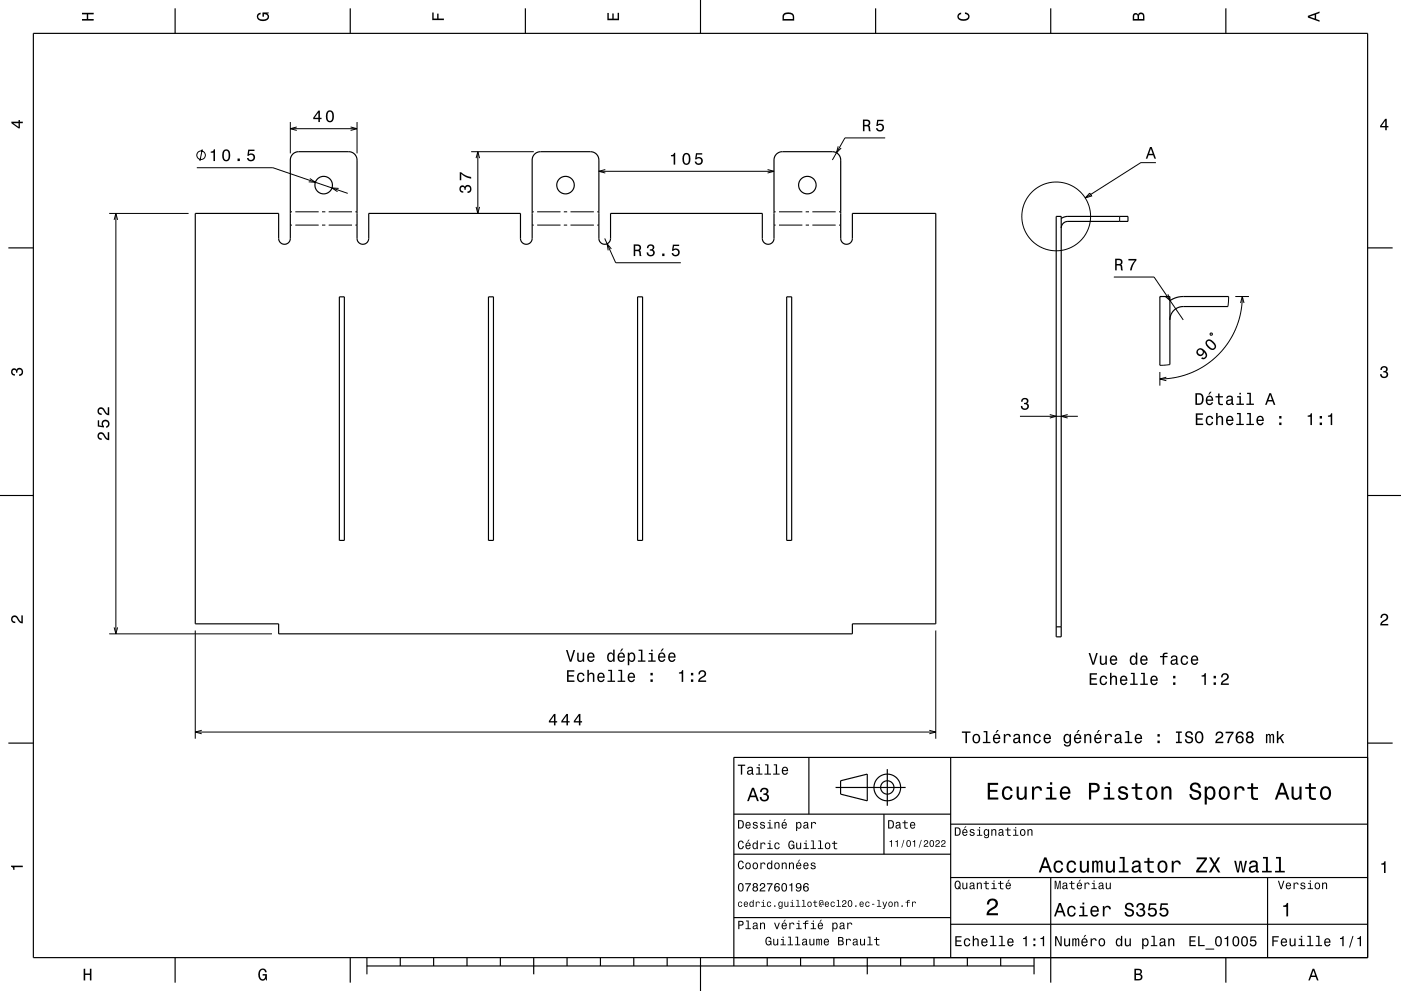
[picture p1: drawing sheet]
<svg xmlns="http://www.w3.org/2000/svg" width="420mm" height="297mm" viewBox="0 0 420 297" stroke-linecap="round" stroke-linejoin="round" font-family="sans-serif">
<g fill="none" stroke="#000" stroke-width=".3">
<path d="M87 36.6v9.4M87 38.6h20M89 38.1l-2 .5 2 .5M105.1 38.1l1.9 .5-1.9 .5M107 36.6v9.4M59 50.3h22.8l22.4 7.7M60.6 44.8l-.7 3.5M92.9 53.5l1.7 1.1-2-.1M101.5 56.5l-2-.2 1.7 1.1M141.2 45.5h18.8M142.7 47.4l.5-1.9 .6 1.9M143.2 45.5v18.5"/>
<path d="M179.5 51.3h52.5M181.5 50.8l-2 .5 2 .6M230.1 50.8l1.9 .5-1.9 .6M251.3 43.9l-.5 1.9 1.4-1.4M265.4 41.3h-12.1l-3.8 6.7M326.7 57.9l.5 .8-1.9 .6zM346.5 48.7h-4.5l-16.7 10.6M32.7 64h23.8M34.2 65.9l.5-1.9 .6 1.9M34.7 64v126M87 63.5h.5M87 67.5h.5"/>
<path d="M88.5 63.5h7M88.5 67.5h7M96.5 63.5h1M96.5 67.5h1M98.5 63.5h7M98.5 67.5h7M106.5 63.5h.5M106.5 67.5h.5M142.7 62l.5 2 .6-2M159.5 63.5h.5M159.5 67.5h.5M161 63.5h7"/>
<path d="M161 67.5h7M169 63.5h1M169 67.5h1M171 63.5h7M171 67.5h7M179 63.5h.5M179 67.5h.5M181.3 71.5l3.3 7.2h19.5M183.3 74.6l-1.3-1.5 .3 1.9M232 63.5h.5M232 67.5h.5M233.5 63.5h7"/>
<path d="M233.5 67.5h7M241.5 63.5h1M241.5 67.5h1M243.5 63.5h7M243.5 67.5h7M251.5 63.5h.5M251.5 67.5h.5M335.7 64.9v1.5M333.9 83h12.1l8.7 12.9M350.1 88.2l.7 1.9-1.5-1.3M362.8 100l.5-.2 .1 .5-.4 .2zM368.3 88.9l-.2 3"/>
<path d="M370.3 88.9h4.1M371.9 90.8l.5-1.9 .5 1.9M372.4 88.9l-.5 5-1.4 4.5-2.2 4.2-3 3.7-3.7 3-4.4 2.4-4.8 1.4-4.7 .5M347.7 111.5v4.1M349.6 113.1l-1.9 .5 1.9 .5M350.7 109.3l-3 .2M305.8 124.8h17.3M314.7 124.2l1.9 .6-1.9 .5M320.1 124.2l-2 .6 2 .5M32.7 190h48.8M34.2 188l.5 2 .6-2M58.5 189v32.4"/>
<path d="M280.5 189v32.4M58.5 219.4h222M60.5 218.9l-2 .5 2 .5M278.6 218.9l1.9 .5-1.9 .5"/>
<circle cx="60.3" cy="46.5" r="1.28"/>
<circle cx="316.6" cy="64.9" r="10.3"/>
</g>
<g fill="none" stroke="#000" stroke-width=".35">
<path d="M10 10h400v277h-400zM52.5 2.5v7.5M105 2.5v7.5M157.5 2.5v7.5M210 0v10M262.5 2.5v7.5M315 2.5v7.5M367.5 2.5v7.5M2.5 74.3h7.5M58.5 64h25v7.5a1.75 1.75 0 0 0 1.8 1.7 1.75 1.75 0 0 0 1.7-1.7v-23.5a2.5 2.5 0 0 1 2.5-2.5h15a2.5 2.5 0 0 1 2.5 2.5v23.5a1.75 1.75 0 0 0 1.8 1.7 1.75 1.75 0 0 0 1.7-1.7v-7.5h45.5v7.5a1.75 1.75 0 0 0 1.8 1.7 1.75 1.75 0 0 0 1.7-1.7v-23.5a2.49 2.49 0 0 1 2.5-2.5h15a2.5 2.5 0 0 1 2.5 2.5v23.5a1.75 1.75 0 0 0 1.8 1.7 1.75 1.75 0 0 0 1.7-1.7v-7.5h45.5v7.5a1.75 1.75 0 0 0 1.8 1.7 1.75 1.75 0 0 0 1.7-1.7v-23.5a2.49 2.49 0 0 1 2.5-2.5h15a2.5 2.5 0 0 1 2.5 2.5v23.5a1.75 1.75 0 0 0 1.8 1.7 1.75 1.75 0 0 0 1.7-1.7v-7.5h25v123h-25v3h-172v-3h-25zM316.6 64.9h1.5v126h-1.5zM318.1 65.5l1.8-.6h18.3v1.5h-18.1a2 2 0 0 0-2 2"/>
<path d="M410 74.3h7.5M101.7 89h1.5v73h-1.5zM146.4 89h1.5v73h-1.5zM191.1 89h1.5v73h-1.5zM235.8 89h1.5v73h-1.5zM368.1 91.9h-13.4a4 4 0 0 0-4 4M368.3 88.9h-13.6a7 7 0 0 0-4 1.2M350.7 109.3v-20.4h-3v20.6M0 148.5h10M410 148.5h10M316.6 187.9h1.5M2.5 222.7h7.5"/>
<path d="M242.5 227v17M250.5 236h21M252 234l8-2v8l-8-2zM266 230.5v11M285 227v60M410 222.7h7.5M410 227h-190v62.5M220 244h65M220 256h65M265 244v12M285 247h125M220 275h65"/>
<path d="M285 277h125M285 263h125M315 263v31.5M380 263v24M52.5 287v7.5M105 287v7.5M110 289.5h200M110 287v5M120 287v2.5M130 287v2.5M140 287v2.5M150 287v2.5"/>
<path d="M160 287v5M170 287v2.5M180 287v2.5M190 287v2.5M200 287v2.5M210 287v10M230 287v2.5M240 287v2.5M250 287v2.5M260 287v5M270 287v2.5M280 287v2.5"/>
<path d="M290 287v2.5M300 287v2.5M310 287v5M367.5 287v7.5"/>
<circle cx="97" cy="55.5" r="2.62"/>
<circle cx="169.5" cy="55.5" r="2.62"/>
<circle cx="242" cy="55.5" r="2.62"/>
<circle cx="266" cy="236" r="4"/>
<circle cx="266" cy="236" r="2"/>
</g>
<g fill="#000">
<path d="M24.6 3.8h3.5v.5h-1.7v1.4h1.7v.5h-3.5v-.5h1.4v-1.4h-1.4z" fill-rule="evenodd"/>
<path d="M77.3 4.2l.8-.4v.5l-.3 .1a.68 .68 0 0 0-.4 .6 .68 .68 0 0 0 .4 .6 1.68 1.68 0 0 0 2.4-.6 .93 .93 0 0 0-1.1-.8v.8h-.4v-1.3h1.9v.3l-.5 .1 .4 .4a1.19 1.19 0 0 1-.9 1.7 1.9 1.9 0 0 1-2.6-1.3z" fill-rule="evenodd"/>
<path d="M129.6 3.8h.4v1.8h1.1v-1.5h.4v1.5h1.6v.4h-3.5z" fill-rule="evenodd"/>
<path d="M182.1 3.9h.4v1.7h1.1v-1.6h.4v1.6h1.2v-1.8h.4v2.3h-3.5z" fill-rule="evenodd"/>
<path d="M235 4a2.21 2.21 0 0 0-.4 2.2h3.5v-1.2a1.92 1.92 0 0 0-3.1-1zM235.3 4.4l.4-.2a1.45 1.45 0 0 1 2 .8v.7h-2.7l.1-1z" fill-rule="evenodd"/>
<path d="M287.3 4.2l.8-.4v.4l-.3 .1a.66 .66 0 0 0-.4 .6 .66 .66 0 0 0 .4 .6 1.69 1.69 0 0 0 2.5-.5 .9 .9 0 0 0-1-.8v-.5a1.24 1.24 0 0 1 1.4 1.1 1.24 1.24 0 0 1-1.1 1.4 1.93 1.93 0 0 1-2.6-1.2z" fill-rule="evenodd"/>
<path d="M339.8 4.2l-.2 2h3.5v-1.4a.98 .98 0 0 0-.7-1 .98 .98 0 0 0-1.2 .6 .84 .84 0 0 0-1.4-.2zM340.1 4.5l.4-.1 .4 .1 .1 1.2h-1zM341.6 4.4l.4-.2a.58 .58 0 0 1 .7 .7v.8h-1.2z" fill-rule="evenodd"/>
<path d="M392.1 4.7v.6l3.5 1.2v-.4l-1-.4v-1.4l1-.4v-.4zM392.6 5l1.5-.5v1z" fill-rule="evenodd"/>
<path d="M3.4 36.5v.4l2.1 1.6h.5v-1.6h.8v-.4h-.8v-.5h-.4v.5zM4 36.9h1.6v1.1z" fill-rule="evenodd"/>
<path d="M95.4 33.1l-1.5 2.2v.4h1.5v.9h.5v-.9h.5v-.4h-.5v-2.2zM95.4 33.7v1.6h-1.1zM98 33.5a2.02 2.02 0 0 0 .9 3.2 2.03 2.03 0 0 0 .9-3.2 1.11 1.11 0 0 0-1.8 0zM98.6 33.6h.6a2.38 2.38 0 0 1 0 2.6h-.6a2.37 2.37 0 0 1 0-2.6z" fill-rule="evenodd"/>
<path d="M258.7 35.8v3.5h.5v-1.4h1l.3 1.4h.5l-.2-1.5-.3-.2a.97 .97 0 0 0 .4-1.1 .97 .97 0 0 0-1-.7zM259.2 36.3h.5a.6 .6 0 0 1 .7 .6 .6 .6 0 0 1-.7 .5h-.5z" fill-rule="evenodd"/>
<path d="M263 35.9h1.9v.4h-1.6l-.1 1a1.21 1.21 0 0 1 1.7 .5 1.21 1.21 0 0 1-.8 1.7 1.21 1.21 0 0 1-1.5-1.1h.5a.8 .8 0 0 0 1.2 .4 .8 .8 0 0 0 0-1.3 .8 .8 0 0 0-1.2 .3h-.4z" fill-rule="evenodd"/>
<path d="M415.3 35.6l-1.6 2.1v.5h1.6v.8h.4v-.8h.5v-.4h-.5v-2.2zM415.3 36.2v1.6h-1.1z" fill-rule="evenodd"/>
<path d="M63.2 45.4v.4h.8v2.5h.5v-3.6h-.4a.78 .78 0 0 1-.9 .7zM66.9 45.2a2.01 2.01 0 0 0 .9 3.2 2.03 2.03 0 0 0 .9-3.2 1.11 1.11 0 0 0-1.8 0zM67.5 45.3h.7a2.38 2.38 0 0 1 0 2.6h-.7a2.37 2.37 0 0 1 0-2.6zM71.2 47.5v.8h.7v-.8zM74.4 44.8l-.3 1.9h.4a.8 .8 0 0 1 1.3-.2 .8 .8 0 0 1-.1 1.2 .8 .8 0 0 1-1.2-.3h-.5a1.21 1.21 0 0 0 1.5 1 1.21 1.21 0 0 0 .9-1.6 1.21 1.21 0 0 0-1.8-.6l.2-.9h1.5v-.5z" fill-rule="evenodd"/>
<path d="M138 55.8a1.17 1.17 0 0 0-.2 1.3 1.17 1.17 0 0 0 1.1 .7v-.5a.62 .62 0 0 1-.8-.3 .62 .62 0 0 1 .3-.8 .62 .62 0 0 1 .8 .2v.5h.4a.74 .74 0 0 1 .6-1 .74 .74 0 0 1 .9 .8 .74 .74 0 0 1-1 .7v.5a1.18 1.18 0 0 0 1.2-1.6 1.18 1.18 0 0 0-1.8-.6l-.1 .3a.86 .86 0 0 0-1.4-.2zM137.8 51.6v2.4h.5v-1.9a5.2 5.2 0 0 0 2.9 1.4v-.5a5.2 5.2 0 0 1-3-1.4z" fill-rule="evenodd"/>
<path d="M201.1 46.5v.3h.9v2.5h.4v-3.5h-.3a.77 .77 0 0 1-1 .7zM204.9 46.3a2.02 2.02 0 0 0 .9 3.1 2.03 2.03 0 0 0 .9-3.1 1.11 1.11 0 0 0-1.8 0zM205.4 46.3h.7a2.37 2.37 0 0 1 0 2.6h-.7a2.37 2.37 0 0 1 0-2.6zM208.6 45.9l-.2 1.9h.4a.8 .8 0 0 1 1.2-.3 .8 .8 0 0 1-.1 1.3 .8 .8 0 0 1-1.2-.4h-.4a1.21 1.21 0 0 0 1.5 1.1 1.21 1.21 0 0 0 .8-1.7 1.21 1.21 0 0 0-1.8-.5l.2-1h1.5v-.4z" fill-rule="evenodd"/>
<path d="M344.8 44.1l-1.3 3.5h.4l.4-1.1h1.4l.4 1.1h.5l-1.3-3.5zM345 44.6l.6 1.5h-1.1z" fill-rule="evenodd"/>
<path d="M190 73.2v3.5h.4v-1.4l1.1 .1 .3 1.3h.5l-.3-1.4-.3-.3a.97 .97 0 0 0 .4-1.1 .97 .97 0 0 0-1-.7zM190.4 73.7h.6a.6 .6 0 0 1 .7 .6 .6 .6 0 0 1-.7 .5h-.6z" fill-rule="evenodd"/>
<path d="M194.2 73.5l-.3 .9h.5a.62 .62 0 0 1 .3-.8 .62 .62 0 0 1 .8 .3 .62 .62 0 0 1-.2 .8h-.5v.4a.74 .74 0 0 1 1 .6 .74 .74 0 0 1-.8 .9 .74 .74 0 0 1-.7-1h-.4a1.18 1.18 0 0 0 1.5 1.2 1.18 1.18 0 0 0 .6-1.8l-.3-.1a1.01 1.01 0 0 0 .1-1.6 1.01 1.01 0 0 0-1.6 .2zM198.5 76v.7h.7v-.7zM201.7 73.3l-.2 1.9h.4a.8 .8 0 0 1 1.2-.3 .8 .8 0 0 1-.1 1.3 .8 .8 0 0 1-1.2-.4h-.5a1.21 1.21 0 0 0 1.6 1.1 1.21 1.21 0 0 0 .8-1.7 1.21 1.21 0 0 0-1.8-.5l.2-1h1.5v-.4z" fill-rule="evenodd"/>
<path d="M334.3 77.5v3.5h.5v-1.4h1l.3 1.4h.5l-.2-1.5-.3-.2a.97 .97 0 0 0 .4-1.1 .97 .97 0 0 0-1-.7zM334.8 78h.5a.6 .6 0 0 1 .7 .6 .6 .6 0 0 1-.7 .5h-.5z" fill-rule="evenodd"/>
<path d="M338.3 77.6h2.4v.4a5.3 5.3 0 0 0-1.4 3h-.5a5.2 5.2 0 0 1 1.4-2.9h-1.9z" fill-rule="evenodd"/>
<path d="M3.6 110.6a.86 .86 0 0 1 1.4 .2 1.12 1.12 0 0 1 1.5-.4 1.12 1.12 0 0 1 .3 1.6l-.5 .6-.6 .1v-.5a.72 .72 0 0 0 .9-.6 .72 .72 0 0 0-.8-.8 .72 .72 0 0 0-.6 .9h-.4a.62 .62 0 0 0-.4-.8 .62 .62 0 0 0-.8 .5 .62 .62 0 0 0 .5 .7h.4l-.1 .5a1.17 1.17 0 0 1-1-.7 1.17 1.17 0 0 1 .2-1.3z" fill-rule="evenodd"/>
<path d="M358.4 117.8v3.5h1.1a1.92 1.92 0 0 0 1-3 2.2 2.2 0 0 0-2.1-.5zM358.8 118.3a1.37 1.37 0 0 1 1.6 1 1.37 1.37 0 0 1-.9 1.6h-.7zM362.7 117.4l-.5 .9h.3l.7-.9zM361.8 118.9a1.45 1.45 0 0 0-.3 1.7 1.45 1.45 0 0 0 1.5 .8l.7-.8h-.5l-.6 .4a.76 .76 0 0 1-.7-.9h1.8a1.17 1.17 0 0 0-.5-1.4 1.17 1.17 0 0 0-1.4 .2zM362.1 119.1l.2-.1a.67 .67 0 0 1 .7 .1 .67 .67 0 0 1 .2 .6h-1.3zM365.2 117.9v.8h-.8v.4h.8v1.8a1.05 1.05 0 0 0 1.4 .5v-.4a.68 .68 0 0 1-1-.3v-1.6h1v-.4h-1v-.8zM367.9 118.8l-.3 .6h.4a.55 .55 0 0 1 .7-.5 .55 .55 0 0 1 .4 .8h-.2a.91 .91 0 0 0-1.3 .5 .91 .91 0 0 0 .7 1.2l.9-.4 .1 .3 .6 .1v-.4h-.3v-1.6a1.02 1.02 0 0 0-.7-.9 1.02 1.02 0 0 0-1 .3zM368.1 120.3l1.1-.3a.77 .77 0 0 1-.2 .8 .77 .77 0 0 1-.9 .1zM370.9 118.7v.4h.7v1.9h-1v.3h2.3v-.3h-.9v-2.3zM371.5 117.7v.5h.5v-.5zM373.9 117.7v.4h.7v2.9h-1v.3h2.3v-.3h-.9v-3.3zM380.5 117.8l-1.2 3.5h.4l.4-1h1.4l.4 1h.4l-1.2-3.5zM380.8 118.3l.5 1.6h-1z" fill-rule="evenodd"/>
<path d="M359 104.7a1.15 1.15 0 0 0 .3 1.9 1.15 1.15 0 0 0 1.6-1.1 1.02 1.02 0 0 1 .3 1.5l-.4 .2-.4-.1-.3 .3a1.23 1.23 0 0 0 1.7-.4 1.23 1.23 0 0 0-.4-1.7 1.64 1.64 0 0 0-2.4-.6zM359.1 105.5a.75 .75 0 0 1 1.5 0 .75 .75 0 0 1-1.5 0zM361.7 102a2.02 2.02 0 0 0 2.1 2.9 1.14 1.14 0 0 0 .5-1.8l-.5-.7a1.51 1.51 0 0 0-2.1-.4zM362 102.3l.3-.2a2.37 2.37 0 0 1 1.8 1.9l-.4 .5a2.37 2.37 0 0 1-1.9-1.9z" fill-rule="evenodd"/>
<path d="M414.1 110a1.01 1.01 0 0 1 1.5-.2 1.01 1.01 0 0 1 0 1.6 1.12 1.12 0 0 1 .4 1.5 1.12 1.12 0 0 1-1.6 .3l-.6-.5-.1-.6h.5a.72 .72 0 0 0 .7 .9 .72 .72 0 0 0 .7-.8 .72 .72 0 0 0-.9-.6v-.4a.62 .62 0 0 0 .8-.4 .62 .62 0 0 0-.5-.8 .62 .62 0 0 0-.7 .5v.4h-.5z" fill-rule="evenodd"/>
<path d="M29.5 129.8a1.2 1.2 0 0 0-.2 1.4 1.2 1.2 0 0 0 1.2 .6v-.4a.71 .71 0 0 1-.9-.5 .71 .71 0 0 1 .5-.9 .71 .71 0 0 1 .9 .5l.2 .3a1.63 1.63 0 0 0 1.5 1.1v-2.4h-.4v1.9l-.4-.3-.8-1.2a1.1 1.1 0 0 0-1.6-.1zM29.3 126v1.8l1.9 .3v-.4a.8 .8 0 0 1-.3-1.2 .8 .8 0 0 1 1.3 0 .8 .8 0 0 1-.4 1.2v.5a1.21 1.21 0 0 0 1.1-1.5 1.21 1.21 0 0 0-1.7-.8 1.21 1.21 0 0 0-.5 1.7l-1-.1v-1.5zM29.5 122.4a1.2 1.2 0 0 0-.2 1.3 1.2 1.2 0 0 0 1.2 .7v-.5a.71 .71 0 0 1-.9-.5 .71 .71 0 0 1 .5-.9 .71 .71 0 0 1 .9 .5l.2 .3a1.63 1.63 0 0 0 1.5 1.2v-2.4h-.4v1.9l-.4-.3-.8-1.2a1.1 1.1 0 0 0-1.6-.1z" fill-rule="evenodd"/>
<path d="M306.4 119.5a1.01 1.01 0 0 1 1.5-.1 1.01 1.01 0 0 1 0 1.5 1.12 1.12 0 0 1 .4 1.6 1.12 1.12 0 0 1-1.6 .3l-.6-.6-.1-.5h.5a.72 .72 0 0 0 .6 .9 .72 .72 0 0 0 .8-.8 .72 .72 0 0 0-.9-.7v-.4a.62 .62 0 0 0 .8-.4 .62 .62 0 0 0-.5-.7 .62 .62 0 0 0-.7 .5v.3h-.5z" fill-rule="evenodd"/>
<path d="M358.5 123.9v3.5h2.2v-.4h-1.8v-1.2h1.6v-.4h-1.6v-1.1h1.8v-.4zM361.8 125a1.45 1.45 0 0 0-.3 1.6 1.45 1.45 0 0 0 1.5 .8l.6-.5 .1-.5h-.4l-.4 .6a1.02 1.02 0 0 1-1-1 1.02 1.02 0 0 1 1-1l.4 .6h.4a1.09 1.09 0 0 0-.8-1 1.09 1.09 0 0 0-1.1 .4zM364.6 123.8v3.6h.4v-1.6a.63 .63 0 0 1 .4-.7 .63 .63 0 0 1 .8 .3v2h.5v-1.8a.88 .88 0 0 0-.6-1 .88 .88 0 0 0-1.1 .5v-1.3zM367.8 125a1.46 1.46 0 0 0-.2 1.6 1.46 1.46 0 0 0 1.4 .8l.7-.8h-.4l-.6 .5a.76 .76 0 0 1-.7-.9h1.8a1.17 1.17 0 0 0-.5-1.4 1.17 1.17 0 0 0-1.5 .2zM368.2 125.2l.2-.2a.67 .67 0 0 1 .7 .1 .67 .67 0 0 1 .2 .7h-1.3zM370.8 123.8v.3h.7v2.9h-.9v.4h2.3v-.4h-.9v-3.2zM373.9 123.8v.3h.7v2.9h-1v.4h2.3v-.4h-.9v-3.2zM376.9 125a1.45 1.45 0 0 0-.2 1.6 1.45 1.45 0 0 0 1.4 .8l.7-.8h-.4l-.6 .5a.76 .76 0 0 1-.7-.9h1.8a1.17 1.17 0 0 0-.5-1.4 1.17 1.17 0 0 0-1.5 .2zM377.3 125.2l.2-.2a.67 .67 0 0 1 .7 .1 .67 .67 0 0 1 .2 .7h-1.3zM383.5 126.6v.8h.7v-.8zM383.5 124.7v.7h.7v-.7z" fill-rule="evenodd"/>
<path d="M392 124.5v.4h.8v2.5h.5v-3.5h-.3a.77 .77 0 0 1-1 .6zM395.6 126.6v.8h.7v-.8zM395.6 124.7v.7h.7v-.7zM398.1 124.5v.4h.8v2.5h.5v-3.5h-.4a.77 .77 0 0 1-.9 .6z" fill-rule="evenodd"/>
<path d="M3.6 184.7a1.22 1.22 0 0 1 2 .8l.8 .8v-1.9h.4v2.4a2.76 2.76 0 0 1-2-1.8 .69 .69 0 0 0-1.1 .5 .69 .69 0 0 0 .9 .8v.4a1.19 1.19 0 0 1-1.2-.6 1.19 1.19 0 0 1 .2-1.4z" fill-rule="evenodd"/>
<path d="M169.7 194.8l1.1 3.5h.5l1.1-3.5h-.5l-.8 3-.9-3zM173 195.6v1.8a.89 .89 0 0 0 .6 1 .89 .89 0 0 0 1.1-.5v.4h.4v-2.7h-.4v1.6a.65 .65 0 0 1-.4 .7 .65 .65 0 0 1-.8-.3v-2zM176.3 195.9a1.45 1.45 0 0 0-.2 1.6 1.45 1.45 0 0 0 1.4 .8l.7-.8h-.4l-.6 .5a.75 .75 0 0 1-.7-.9h1.7a1.16 1.16 0 0 0-.4-1.4 1.16 1.16 0 0 0-1.5 .2zM176.7 196.1l.2-.1a.67 .67 0 0 1 .7 .1 .67 .67 0 0 1 .2 .6h-1.3zM182.3 195.9a1.49 1.49 0 0 0-.3 1.5 1.49 1.49 0 0 0 1.3 1l.5-.5v.4h.5v-3.6h-.5v1.3a.89 .89 0 0 0-1.5-.1zM182.6 196.2a.62 .62 0 0 1 .7-.3 .62 .62 0 0 1 .5 .6 .91 .91 0 0 1 0 1.1 .91 .91 0 0 1-1 .4l-.3-.6zM186.4 194.4l-.5 .8h.3l.7-.8zM185.4 195.9a1.46 1.46 0 0 0-.2 1.6 1.46 1.46 0 0 0 1.4 .8l.7-.8h-.4l-.6 .5a.75 .75 0 0 1-.7-.9h1.8a1.17 1.17 0 0 0-.5-1.4 1.17 1.17 0 0 0-1.5 .2zM185.8 196.1l.2-.1a.67 .67 0 0 1 .7 .1 .67 .67 0 0 1 .2 .6h-1.3zM188.2 195.6v3.8h.4v-1.5a.93 .93 0 0 0 1 .5 .93 .93 0 0 0 .8-.8 1.27 1.27 0 0 0 0-1.5 1.27 1.27 0 0 0-1.4-.5l-.4 .4v-.4zM188.8 196.2a.63 .63 0 0 1 .7-.3 .63 .63 0 0 1 .5 .6v.5a.84 .84 0 0 1-.7 1 1.18 1.18 0 0 1-.5-1.8zM191.4 194.7v.4h.7v2.8h-.9v.4h2.3v-.4h-.9v-3.2zM194.5 195.7v.4h.7v1.8h-.9v.4h2.3v-.4h-.9v-2.2zM195.2 194.7v.5h.5v-.5zM198.5 194.4l-.5 .8h.3l.7-.8zM197.6 195.9a1.45 1.45 0 0 0-.3 1.6 1.45 1.45 0 0 0 1.5 .8l.6-.8h-.4l-.6 .5a.75 .75 0 0 1-.7-.9h1.8a1.16 1.16 0 0 0-.5-1.4 1.16 1.16 0 0 0-1.4 .2zM197.9 196.1l.2-.1a.67 .67 0 0 1 .7 .1 .67 .67 0 0 1 .2 .6h-1.3zM200.6 195.9a1.46 1.46 0 0 0-.3 1.6 1.46 1.46 0 0 0 1.5 .8l.7-.8h-.5l-.5 .5a.75 .75 0 0 1-.7-.9h1.7a1.17 1.17 0 0 0-.5-1.4 1.17 1.17 0 0 0-1.4 .2zM200.9 196.1l.3-.1a.67 .67 0 0 1 .7 .1 .67 .67 0 0 1 .2 .6h-1.3z" fill-rule="evenodd"/>
<path d="M326.4 195.7l1.1 3.5h.5l1.1-3.5h-.5l-.9 3-.9-3zM329.7 196.5v1.8a.89 .89 0 0 0 .6 1 .89 .89 0 0 0 1.1-.5v.4h.4v-2.7h-.4v1.6a.65 .65 0 0 1-.4 .7 .65 .65 0 0 1-.8-.3v-2zM333 196.8a1.45 1.45 0 0 0-.3 1.6 1.45 1.45 0 0 0 1.5 .8l.7-.8h-.5l-.5 .5a.75 .75 0 0 1-.7-.9h1.7a1.16 1.16 0 0 0-.5-1.4 1.16 1.16 0 0 0-1.4 .2zM333.3 197l.3-.1a.67 .67 0 0 1 .6 0 .67 .67 0 0 1 .3 .7h-1.3zM339 196.8a1.49 1.49 0 0 0-.3 1.5 1.49 1.49 0 0 0 1.3 1l.5-.5v.4h.4v-3.6h-.4v1.3a.89 .89 0 0 0-1.5-.1zM339.3 197.1a.62 .62 0 0 1 .7-.3 .62 .62 0 0 1 .4 .6 .91 .91 0 0 1 .1 1 .91 .91 0 0 1-1 .4l-.3-.5zM342.1 196.8a1.45 1.45 0 0 0-.2 1.6 1.45 1.45 0 0 0 1.4 .8l.7-.8h-.4l-.6 .5a.75 .75 0 0 1-.7-.9h1.7a1.16 1.16 0 0 0-.4-1.4 1.16 1.16 0 0 0-1.5 .2zM342.5 197l.2-.1a.67 .67 0 0 1 .7 0 .67 .67 0 0 1 .2 .7h-1.3zM347.8 196.6v.4h.8v2.2h.4v-2.2h1v-.4h-1v-.4l1-.2v-.4a.95 .95 0 0 0-1 0 .95 .95 0 0 0-.4 1zM351.3 196.6l-.3 .7h.4a.55 .55 0 0 1 .7-.5 .55 .55 0 0 1 .4 .7l-.2 .1a.91 .91 0 0 0-1.3 .5 .91 .91 0 0 0 .7 1.2l.9-.4 .1 .3h.6v-.3l-.3-.1v-1.6a1.02 1.02 0 0 0-.7-.8 1.02 1.02 0 0 0-1 .2zM351.4 198.2l1.1-.4a.77 .77 0 0 1-.2 .9 .77 .77 0 0 1-.8 .1zM354.2 196.8a1.45 1.45 0 0 0-.2 1.7 1.45 1.45 0 0 0 1.5 .7l.6-.5 .1-.5h-.4l-.5 .7a1.02 1.02 0 0 1-.9-1.1 1.02 1.02 0 0 1 1-1l.3 .6h.5a1.09 1.09 0 0 0-.8-1 1.09 1.09 0 0 0-1.2 .4zM357.3 196.8a1.45 1.45 0 0 0-.3 1.6 1.45 1.45 0 0 0 1.5 .8l.7-.8h-.5l-.6 .5a.75 .75 0 0 1-.7-.9h1.8a1.16 1.16 0 0 0-.5-1.4 1.16 1.16 0 0 0-1.4 .2zM357.6 197l.2-.1a.67 .67 0 0 1 .7 0 .67 .67 0 0 1 .3 .7h-1.4z" fill-rule="evenodd"/>
<path d="M414.2 184.2a1.18 1.18 0 0 1 1.9 .3 1.18 1.18 0 0 1-1 1.7l-.8 .8h1.9v.4h-2.4a2.76 2.76 0 0 1 1.8-2 .69 .69 0 0 0-.5-1.1 .69 .69 0 0 0-.8 .9h-.4z" fill-rule="evenodd"/>
<path d="M166.1 214l-1.6 2.1v.4h1.6v.9h.4v-.9h.5v-.4h-.5v-2.1zM166.1 214.6v1.5h-1.1zM169.8 214l-1.5 2.1v.4h1.5v.9h.5v-.9h.5v-.4h-.5v-2.1zM169.8 214.6v1.5h-1.1zM173.5 214l-1.5 2.1v.4h1.5v.9h.5v-.9h.5v-.4h-.5v-2.1zM173.5 214.6v1.5h-1.1z" fill-rule="evenodd"/>
<path d="M170 200.9v3.5h2.2v-.5h-1.7v-1.1h1.5v-.5h-1.5v-1h1.7v-.4zM173.3 201.9a1.45 1.45 0 0 0-.3 1.7 1.45 1.45 0 0 0 1.5 .8l.6-.6 .1-.4h-.4l-.4 .6a1.02 1.02 0 0 1-1-1 1.02 1.02 0 0 1 1-1l.4 .6h.4a1.09 1.09 0 0 0-.8-1 1.09 1.09 0 0 0-1.1 .3zM176.1 200.7v3.7h.4v-1.6a.63 .63 0 0 1 .6-.9 .63 .63 0 0 1 .6 .8v1.7h.5v-1.8a.88 .88 0 0 0-.6-1 .88 .88 0 0 0-1.1 .4v-1.3zM179.3 201.9a1.45 1.45 0 0 0-.2 1.7 1.45 1.45 0 0 0 1.4 .8l.7-.8h-.4l-.6 .5a.76 .76 0 0 1-.7-1h1.8a1.17 1.17 0 0 0-.5-1.3 1.17 1.17 0 0 0-1.5 .1zM179.7 202.2l.2-.2a.67 .67 0 0 1 .7 .1 .67 .67 0 0 1 .2 .7h-1.3zM182.3 200.7v.4h.7v2.9h-.9v.4h2.3v-.4h-.9v-3.3zM185.4 200.7v.4h.7v2.9h-.9v.4h2.2v-.4h-.9v-3.3zM188.5 201.9a1.45 1.45 0 0 0-.3 1.7 1.45 1.45 0 0 0 1.4 .8l.7-.8h-.4l-.6 .5a.76 .76 0 0 1-.7-1h1.8a1.16 1.16 0 0 0-.5-1.3 1.16 1.16 0 0 0-1.4 .1zM188.8 202.2l.2-.2a.67 .67 0 0 1 .7 .1 .67 .67 0 0 1 .2 .7h-1.3zM195 203.6v.8h.7v-.8zM195 201.7v.7h.7v-.7z" fill-rule="evenodd"/>
<path d="M203.5 201.5v.4h.9v2.5h.4v-3.6h-.3a.77 .77 0 0 1-1 .7zM207.1 203.6v.8h.7v-.8zM207.1 201.7v.7h.7v-.7zM209.7 201.2l-.3 .9h.4a.71 .71 0 0 1 .5-.8 .71 .71 0 0 1 .9 .5 .71 .71 0 0 1-.5 .8l-.3 .2a1.63 1.63 0 0 0-1.1 1.6h2.4v-.5h-1.9l.8-.8a1.17 1.17 0 0 0 1-1.6 1.17 1.17 0 0 0-1.9-.3z" fill-rule="evenodd"/>
<path d="M326.7 201.8v3.5h2.2v-.5h-1.8v-1.1h1.6v-.5h-1.6v-1h1.8v-.4zM330 202.8a1.45 1.45 0 0 0-.3 1.7 1.45 1.45 0 0 0 1.5 .8l.6-.6 .1-.4h-.4l-.4 .6a1.02 1.02 0 0 1-1-1 1.02 1.02 0 0 1 1-1l.4 .6h.4a1.09 1.09 0 0 0-.8-1 1.09 1.09 0 0 0-1.1 .3zM332.8 201.6v3.7h.4v-1.6a.63 .63 0 0 1 .4-.8 .63 .63 0 0 1 .8 .4v2h.5v-1.8a.88 .88 0 0 0-.6-1 .88 .88 0 0 0-1.1 .4v-1.3zM336 202.8a1.46 1.46 0 0 0-.2 1.7 1.46 1.46 0 0 0 1.4 .8l.7-.8h-.4l-.6 .5a.75 .75 0 0 1-.7-1h1.8a1.17 1.17 0 0 0-.5-1.3 1.17 1.17 0 0 0-1.5 .1zM336.4 203.1l.2-.2a.67 .67 0 0 1 .7 .1 .67 .67 0 0 1 .2 .7h-1.3zM339 201.6v.4h.7v2.9h-.9v.4h2.3v-.4h-.9v-3.3zM342.1 201.6v.4h.7v2.9h-1v.4h2.3v-.4h-.9v-3.3zM345.1 202.8a1.46 1.46 0 0 0-.2 1.7 1.46 1.46 0 0 0 1.4 .8l.7-.8h-.4l-.6 .5a.75 .75 0 0 1-.7-1h1.8a1.17 1.17 0 0 0-.5-1.3 1.17 1.17 0 0 0-1.5 .1zM345.5 203.1l.2-.2a.67 .67 0 0 1 .7 .1 .67 .67 0 0 1 .2 .7h-1.3zM351.7 204.5v.8h.7v-.8zM351.7 202.6v.7h.7v-.7z" fill-rule="evenodd"/>
<path d="M360.2 202.4v.4h.8v2.5h.5v-3.6h-.3a.78 .78 0 0 1-1 .7zM363.8 204.5v.8h.7v-.8zM363.8 202.6v.7h.7v-.7zM366.4 202.1l-.3 .9h.4a.7 .7 0 0 1 .5-.8 .7 .7 0 0 1 .9 .5 .7 .7 0 0 1-.5 .8l-.3 .2a1.63 1.63 0 0 0-1.1 1.6h2.4v-.5h-1.9l.8-.8a1.17 1.17 0 0 0 1-1.6 1.17 1.17 0 0 0-1.9-.3z" fill-rule="evenodd"/>
<path d="M221.2 229.2v.3h.9v2.7h.4v-2.7h.9v-.3zM224.3 230l-.3 .5h.4a.47 .47 0 0 1 .5-.4 .47 .47 0 0 1 .4 .6l-.2 .1a.78 .78 0 0 0-1.1 .4 .78 .78 0 0 0 .6 1l.8-.3 .1 .2 .5 .1v-.3l-.3-.1v-1.3a.87 .87 0 0 0-.6-.7 .87 .87 0 0 0-.8 .2zM224.4 231.3l.9-.3v.4a.51 .51 0 0 1-.5 .5 .51 .51 0 0 1-.5-.5zM226.8 229.9v.3h.6v1.6h-.8v.4h2v-.4h-.8v-1.9zM227.4 229.1v.4h.4v-.4zM229.4 229.1v.3h.6v2.4h-.8v.4h1.9v-.4h-.8v-2.7zM232 229.1v.3h.6v2.4h-.8v.4h1.9v-.4h-.7v-2.7zM234.6 230.1a1.24 1.24 0 0 0-.2 1.4 1.24 1.24 0 0 0 1.2 .7l.6-.7h-.3l-.6 .4a.64 .64 0 0 1-.5-.8h1.5v-.2a.96 .96 0 0 0-.5-1 .96 .96 0 0 0-1.2 .2zM234.9 230.3l.7-.2 .3 .7h-1.1z" fill-rule="evenodd"/>
<path d="M288.4 219.2v.4h1v3.1h.5v-3.1h1v-.4zM291.8 220.3a1.45 1.45 0 0 0-.2 1.7 1.45 1.45 0 0 0 1.6 .7 1.45 1.45 0 0 0 .7-1.8 1.45 1.45 0 0 0-1.7-.9zM292.2 220.6a.67 .67 0 0 1 .7-.3 .67 .67 0 0 1 .5 .6 .93 .93 0 0 1 0 1.1 .93 .93 0 0 1-1 .4 1.36 1.36 0 0 1-.2-1.8zM294.9 219.1v.4h.7v2.8h-.9v.4h2.2v-.4h-.9v-3.2zM298.9 218.8l-.5 .8h.3l.7-.8zM298 220.3a1.45 1.45 0 0 0-.3 1.6 1.45 1.45 0 0 0 1.4 .8l.7-.8h-.4l-.6 .5a.76 .76 0 0 1-.7-.9h1.8a1.16 1.16 0 0 0-.5-1.4 1.16 1.16 0 0 0-1.4 .2zM298.3 220.5l.2-.1a.66 .66 0 0 1 .7 .1 .66 .66 0 0 1 .2 .6h-1.3zM300.9 220v2.7h.5v-1.5a.66 .66 0 0 1 .3-.8 .66 .66 0 0 1 .9 .2v.2h.4a.89 .89 0 0 0-.7-.9 .89 .89 0 0 0-1 .6v-.5zM304.1 220.1l-.3 .7h.4a.55 .55 0 0 1 .7-.5 .55 .55 0 0 1 .4 .7l-.2 .1a.91 .91 0 0 0-1.3 .5 .91 .91 0 0 0 .7 1.2l.9-.4 .1 .3h.6v-.3l-.3-.1v-1.6a1.01 1.01 0 0 0-.7-.8 1.01 1.01 0 0 0-1 .2zM304.3 221.7l1.1-.4a.77 .77 0 0 1-.2 .9 .77 .77 0 0 1-.9 .1zM306.8 220v2.7h.5v-1.6a.63 .63 0 0 1 .4-.7 .63 .63 0 0 1 .8 .3v2h.4v-1.8a.89 .89 0 0 0-.6-.9 .89 .89 0 0 0-1 .4v-.4zM310.1 220.3a1.45 1.45 0 0 0-.2 1.7 1.45 1.45 0 0 0 1.5 .7l.5-.5 .1-.5h-.4l-.4 .7a1.01 1.01 0 0 1-1-1 1.01 1.01 0 0 1 1-1.1l.4 .6h.4a1.09 1.09 0 0 0-.7-1 1.09 1.09 0 0 0-1.2 .4zM313.1 220.3a1.45 1.45 0 0 0-.2 1.6 1.45 1.45 0 0 0 1.4 .8l.7-.8h-.4l-.6 .5a.76 .76 0 0 1-.7-.9h1.8a1.17 1.17 0 0 0-.5-1.4 1.17 1.17 0 0 0-1.5 .2zM313.5 220.5l.2-.1a.66 .66 0 0 1 .7 .1 .66 .66 0 0 1 .2 .6h-1.3zM319.1 220.3a1.49 1.49 0 0 0-.3 1.5 1.49 1.49 0 0 0 1.3 1l.6-.5a.73 .73 0 0 1-.4 1 .73 .73 0 0 1-.9-.3h-.5a1.1 1.1 0 0 0 1.3 .8 1.1 1.1 0 0 0 .9-1.2v-2.6h-.4v.4l-.4-.4a.9 .9 0 0 0-1.2 .3zM319.4 220.6a.63 .63 0 0 1 .7-.3 .63 .63 0 0 1 .5 .6 .92 .92 0 0 1 0 1.1 .92 .92 0 0 1-.9 .3l-.4-.5zM323.2 218.8l-.5 .8h.3l.7-.8zM322.2 220.3a1.45 1.45 0 0 0-.2 1.6 1.45 1.45 0 0 0 1.4 .8l.7-.8h-.4l-.6 .5a.76 .76 0 0 1-.7-.9h1.8a1.16 1.16 0 0 0-.5-1.4 1.16 1.16 0 0 0-1.5 .2zM322.6 220.5l.2-.1a.66 .66 0 0 1 .7 .1 .66 .66 0 0 1 .2 .6h-1.3zM325 220v2.7h.5v-1.6a.63 .63 0 0 1 .5-.8 .63 .63 0 0 1 .7 .7v1.7h.4v-1.8a.89 .89 0 0 0-.6-.9 .89 .89 0 0 0-1 .4v-.4zM329.3 218.8l-.5 .8h.3l.7-.8zM328.3 220.3a1.45 1.45 0 0 0-.2 1.6 1.45 1.45 0 0 0 1.4 .8l.7-.8h-.4l-.6 .5a.76 .76 0 0 1-.7-.9h1.7a1.17 1.17 0 0 0-.4-1.4 1.17 1.17 0 0 0-1.5 .2zM328.7 220.5l.2-.1a.66 .66 0 0 1 .7 .1 .66 .66 0 0 1 .2 .6h-1.3zM331.3 220v2.7h.4v-1.5a.66 .66 0 0 1 .4-.8 .66 .66 0 0 1 .8 .2l.1 .2h.4a.9 .9 0 0 0-.7-.9 .9 .9 0 0 0-1 .6v-.5zM334.4 220.1l-.2 .7h.4a.55 .55 0 0 1 .7-.5 .55 .55 0 0 1 .3 .7l-.2 .1a.91 .91 0 0 0-1.3 .5 .91 .91 0 0 0 .8 1.2l.9-.4 .1 .3h.5v-.3l-.2-.1v-1.6a1.01 1.01 0 0 0-.7-.8 1.01 1.01 0 0 0-1.1 .2zM334.6 221.7l1.1-.4a.77 .77 0 0 1-.2 .9 .77 .77 0 0 1-.9 .1zM337.4 219.1v.4h.7v2.8h-.9v.4h2.2v-.4h-.9v-3.2zM340.5 220.3a1.45 1.45 0 0 0-.3 1.6 1.45 1.45 0 0 0 1.4 .8l.7-.8h-.4l-.6 .5a.76 .76 0 0 1-.7-.9h1.8a1.16 1.16 0 0 0-.5-1.4 1.16 1.16 0 0 0-1.4 .2zM340.8 220.5l.2-.1a.66 .66 0 0 1 .7 .1 .66 .66 0 0 1 .2 .6h-1.3zM347 222v.7h.7v-.7zM347 220v.8h.7v-.8zM352.5 219.2v.4h.7v2.7h-.7v.4h1.8v-.4h-.7v-2.7h.7v-.4zM355.6 219.4a1.09 1.09 0 0 0-.1 1.3 1.09 1.09 0 0 0 1.2 .5 .64 .64 0 0 1 .4 .9 .64 .64 0 0 1-1 .2l-.4-.7h-.5a1.21 1.21 0 0 0 1.5 1.2 1.21 1.21 0 0 0 .7-1.8l-.8-.3a.71 .71 0 0 1-.8-.6 .7 .7 0 0 1 .7-.6 .7 .7 0 0 1 .6 .8l.5-.1a1.19 1.19 0 0 0-.7-1 1.19 1.19 0 0 0-1.3 .2zM358.5 219.6a2.03 2.03 0 0 0 1 3.2 2.03 2.03 0 0 0 .9-3.2 1.17 1.17 0 0 0-1.9 0zM359.2 219.6l.3-.1a1.66 1.66 0 0 1 0 2.9 1.69 1.69 0 0 1-.3-2.8zM364.7 219.5l-.3 1h.5a.71 .71 0 0 1 .5-.9 .71 .71 0 0 1 .8 .5 .71 .71 0 0 1-.5 .9l-.3 .1a1.63 1.63 0 0 0-1.1 1.6h2.4v-.4h-1.9l.9-.8a1.17 1.17 0 0 0 .9-1.7 1.17 1.17 0 0 0-1.9-.3zM367.4 219.3v.4h1.9a5.2 5.2 0 0 0-1.4 3h.5a5.3 5.3 0 0 1 1.4-3v-.4zM371 219.5a2.4 2.4 0 0 0 .1 3.2 1.16 1.16 0 0 0 1.6-.3 1.16 1.16 0 0 0-.2-1.6 1.16 1.16 0 0 0-1.6 .1 1.02 1.02 0 0 1 .8-1.3l.5 .1 .2 .5h.4a1.12 1.12 0 0 0-.7-1 1.12 1.12 0 0 0-1.1 .3zM370.9 221.7a.75 .75 0 0 1 1.5 0 .75 .75 0 0 1-1.5 0zM373.9 219.4l-.2 .3a.8 .8 0 0 0 .3 1.1 1.09 1.09 0 0 0-.1 1.6 1.09 1.09 0 0 0 1.6 0 1.09 1.09 0 0 0-.2-1.6 .95 .95 0 0 0 .3-1.3 .95 .95 0 0 0-1.4-.2zM373.9 221.7a.75 .75 0 0 1 1.5 0 .75 .75 0 0 1-1.5 0zM374.1 220.2a.59 .59 0 0 1 1.1 0 .59 .59 0 0 1-1.1 0zM379.5 220v2.7h.4v-1.8l.2-.6h.3l.1 .3 .1 2.1h.3l.1-2.1 .3-.3 .3 .5v1.9h.4v-1.9a.69 .69 0 0 0-.6-.9l-.5 .4-.5-.4-.5 .4v-.3zM382.8 219.1v3.6h.4v-.9l.5-.5 .8 1.4h.5l-1-1.7 1-1h-.5l-1.3 1.2v-2.1z" fill-rule="evenodd"/>
<path d="M296.1 234.6v5h3.2v-.6h-2.5v-1.7h2.2v-.6h-2.2v-1.5h2.4v-.6zM300.8 236.2a2.18 2.18 0 0 0 1.2 3.6 1.51 1.51 0 0 0 1.6-1.6h-.6a.95 .95 0 0 1-.9 1 .95 .95 0 0 1-1-.9 1.6 1.6 0 0 1 .9-2.1 .86 .86 0 0 1 .9 .8h.7a1.56 1.56 0 0 0-1.1-1.3 1.56 1.56 0 0 0-1.7 .5zM304.8 235.8v2.5a1.27 1.27 0 0 0 .9 1.4 1.27 1.27 0 0 0 1.5-.7v.6h.6v-3.8h-.6v2.2a.92 .92 0 0 1-.6 1.1 .92 .92 0 0 1-1.2-.4v-2.9zM309.4 235.8v3.8h.6v-2.2a.95 .95 0 0 1 .5-1.1 .95 .95 0 0 1 1.2 .3l.1 .4h.6a1.28 1.28 0 0 0-1-1.4 1.28 1.28 0 0 0-1.4 .8v-.6zM313.8 235.9v.5h1v2.7h-1.3v.5h3.2v-.5h-1.3v-3.2zM314.8 234.4v.8h.6v-.8zM318.1 236.2a2.2 2.2 0 0 0 1.2 3.6 1.51 1.51 0 0 0 1.5-1.3h-.6l-.3 .5-.5 .2a1.08 1.08 0 0 1-1-1.3h2.5a1.66 1.66 0 0 0-.7-2 1.66 1.66 0 0 0-2.1 .3zM318.6 236.5a.94 .94 0 0 1 1.2-.2 .94 .94 0 0 1 .5 1h-1.9zM326.5 234.6v5h.6v-2.1a1.92 1.92 0 0 0 2.6-1.4 1.33 1.33 0 0 0-1.5-1.5zM327.1 235.2a1.6 1.6 0 0 1 1.8 .5 .86 .86 0 0 1 0 .9 .86 .86 0 0 1-.9 .3h-.9zM331.1 235.9v.5h1v2.7h-1.3v.5h3.3v-.5h-1.3v-3.2zM332.1 234.4v.8h.7v-.8zM335.6 235.9a1.08 1.08 0 0 0-.3 1.2 1.08 1.08 0 0 0 1 .7l1.2 .5a.91 .91 0 0 1-.8 1 .91 .91 0 0 1-1-.9h-.6a1.52 1.52 0 0 0 1.7 1.3 1.52 1.52 0 0 0 1.3-1.7l-.5-.5-1.6-.4a.76 .76 0 0 1 .6-1 .76 .76 0 0 1 .9 .7h.6a1.47 1.47 0 0 0-1-1.2 1.47 1.47 0 0 0-1.5 .3zM340.4 234.7v1.2h-1.1v.5h1.1v2.6a1.49 1.49 0 0 0 2 .7v-.5a.97 .97 0 0 1-1.4-.5v-2.3h1.4v-.5h-1.4v-1.2zM344.1 236.2a2.18 2.18 0 0 0 1.2 3.6 2.12 2.12 0 0 0 1.7-2.1 2.12 2.12 0 0 0-1.7-2.1l-.7 .2zM344.6 236.6a.96 .96 0 0 1 1-.4 .96 .96 0 0 1 .7 .8 1.59 1.59 0 0 1-1 2.2 1.67 1.67 0 0 1-.7-2.6zM348.2 235.8v3.8h.6v-2.2a.91 .91 0 0 1 .6-1.1 .91 .91 0 0 1 1.1 .5v2.8h.7v-2.5a1.27 1.27 0 0 0-.9-1.4 1.27 1.27 0 0 0-1.5 .6v-.5zM357.1 234.9a1.37 1.37 0 0 0-.3 1.5 1.37 1.37 0 0 0 1.3 .9 1.1 1.1 0 0 1 1.3 1.3 1.19 1.19 0 0 1-1.3 .5 1.19 1.19 0 0 1-.9-1.1h-.7a1.73 1.73 0 0 0 2.2 1.8 1.73 1.73 0 0 0 1-2.6l-1.1-.4a1.02 1.02 0 0 1-1.2-.9 .99 .99 0 0 1 1.1-.8 .99 .99 0 0 1 .8 1h.7a1.66 1.66 0 0 0-1-1.6 1.66 1.66 0 0 0-1.9 .4zM361.2 235.8v5.3h.6v-2.1a1.32 1.32 0 0 0 1.4 .7 1.32 1.32 0 0 0 1.1-1.1 2.15 2.15 0 0 0-1.4-3l-.6 .2-.5 .5v-.5zM362.1 236.6a.9 .9 0 0 1 .9-.4 .9 .9 0 0 1 .7 .8 1.61 1.61 0 0 1-.9 2.2 1.69 1.69 0 0 1-.7-2.6zM365.8 236.2a2.18 2.18 0 0 0 1.2 3.6 2.16 2.16 0 0 0 1.8-1.8 2.16 2.16 0 0 0-1.1-2.2h-1.4zM366.3 236.6a.96 .96 0 0 1 1-.4 .96 .96 0 0 1 .7 .8 1.59 1.59 0 0 1-1 2.2 1.67 1.67 0 0 1-.7-2.6zM370.1 235.8v3.8h.6v-2.2a.95 .95 0 0 1 .5-1.1 .95 .95 0 0 1 1.2 .3l.1 .4h.6a1.28 1.28 0 0 0-1-1.4 1.28 1.28 0 0 0-1.4 .8v-.6zM375.1 234.7v1.2h-1.1v.5h1.1v2.6a1.49 1.49 0 0 0 2 .7v-.5a.98 .98 0 0 1-1.4-.5v-2.3h1.4v-.5h-1.4v-1.2zM384 234.6l-1.8 5h.6l.6-1.5h2l.5 1.5h.7l-1.9-5zM384.4 235.3l.7 2.2h-1.5zM387.2 235.8v2.5a1.27 1.27 0 0 0 .9 1.4 1.27 1.27 0 0 0 1.5-.7v.6h.6v-3.8h-.6v2.2a.92 .92 0 0 1-.6 1.1 .92 .92 0 0 1-1.1-.4l-.1-2.9zM392.4 234.7v1.2h-1.1v.5h1.1v2.6a1.49 1.49 0 0 0 2.1 .7v-.5a.97 .97 0 0 1-1.4-.5l-.1-2.3h1.5v-.5h-1.5v-1.2zM396.1 236.2a2.18 2.18 0 0 0 1.3 3.6 2.16 2.16 0 0 0 1.7-1.8 2.16 2.16 0 0 0-1-2.2h-1.4zM396.6 236.6a.96 .96 0 0 1 1-.4 .96 .96 0 0 1 .7 .8 1.59 1.59 0 0 1-.9 2.2 1.67 1.67 0 0 1-.8-2.6z" fill-rule="evenodd"/>
<path d="M3.3 259.4h3.5v.5h-2.5v.8h-.3a.77 .77 0 0 0-.7-.9z" fill-rule="evenodd"/>
<path d="M221.2 245.8v2.5h.9a1.28 1.28 0 0 0 1-1.2 1.28 1.28 0 0 0-1-1.3zM221.6 246.1a.96 .96 0 0 1 1.1 1 .96 .96 0 0 1-1.1 .9zM223.7 246.6a.98 .98 0 0 0-.2 1.3 .98 .98 0 0 0 1.3 .3l.2-.4-.9 .3-.3-.7 1.3-.1a.8 .8 0 0 0-.5-.9 .8 .8 0 0 0-.9 .2zM223.9 246.7l.6-.1 .2 .6h-.9zM225.9 246.5l-.2 .4 .1 .3 1 .4a.43 .43 0 0 1-.4 .5 .43 .43 0 0 1-.4-.4h-.3a.7 .7 0 0 0 .9 .7 .7 .7 0 0 0 .3-1.1l-.8-.3a.38 .38 0 0 1 .3-.5 .38 .38 0 0 1 .4 .4h.3l-.4-.6zM228 246.5l-.1 .4 .1 .3 1 .4a.43 .43 0 0 1-.4 .5 .43 .43 0 0 1-.5-.4h-.3a.7 .7 0 0 0 1 .7 .7 .7 0 0 0 .2-1.1l-.7-.3a.38 .38 0 0 1 .3-.5 .38 .38 0 0 1 .4 .4h.3l-.4-.6zM230.2 246.4v.3h.5v1.3h-.7v.3h1.6v-.3h-.6v-1.6zM230.7 245.7v.4h.3v-.4zM232.2 246.4v1.9h.3v-1.1a.45 .45 0 0 1 .4-.6 .45 .45 0 0 1 .5 .5v1.2h.3v-1.3a.63 .63 0 0 0-.5-.7 .63 .63 0 0 0-.7 .4v-.3zM235.2 245.5l-.4 .6 .8-.6zM234.5 246.6a.98 .98 0 0 0-.2 1.3 .98 .98 0 0 0 1.3 .3l.3-.4-1 .3-.3-.7 1.3-.1a.8 .8 0 0 0-.4-.9 .8 .8 0 0 0-1 .2zM234.8 246.7l.5-.1 .3 .6h-1zM238.7 246.4v2.7h.3v-1.1l.1 .2a.67 .67 0 0 0 .7 .1 .67 .67 0 0 0 .4-.5 .91 .91 0 0 0 0-1.1 .91 .91 0 0 0-1-.3l-.2 .3v-.3zM239.1 246.8l.2-.2a.7 .7 0 0 1 .7 .7 .7 .7 0 0 1-.7 .7l-.3-.3zM241.1 246.5l-.2 .4h.3a.39 .39 0 0 1 .4-.3 .39 .39 0 0 1 .3 .5 .73 .73 0 0 0-.9 .3 .73 .73 0 0 0 .1 .9l.9-.2 .1 .2h.4l-.2-1.4a.73 .73 0 0 0-.5-.6 .73 .73 0 0 0-.7 .2zM241.2 247.6l.8-.3v.3a.42 .42 0 0 1-.4 .5 .42 .42 0 0 1-.5-.5zM243.1 246.4v1.9h.4l.1-1.6 .5-.1 .2 .4h.4a.64 .64 0 0 0-.5-.7 .64 .64 0 0 0-.8 .4v-.3z" fill-rule="evenodd"/>
<path d="M221.4 258.2a1.33 1.33 0 0 0-.2 1.5 1.33 1.33 0 0 0 1.3 .8l.5-1h-.3l-.4 .7a1.04 1.04 0 0 1-.8-.9 1.04 1.04 0 0 1 .6-1.1l.5 .5h.4a.85 .85 0 0 0-.6-.8 .85 .85 0 0 0-1 .3zM223.6 258.7a.98 .98 0 0 0-.1 1.4 .98 .98 0 0 0 1.4 .2 .98 .98 0 0 0 .1-1.4 .98 .98 0 0 0-1.4-.2zM223.9 258.9l.1-.1a.71 .71 0 0 1 .8 .7 .71 .71 0 0 1-.8 .7l-.2-.4zM225.8 258.7a.98 .98 0 0 0-.1 1.4 .98 .98 0 0 0 1.3 .2 .98 .98 0 0 0 .2-1.4 .98 .98 0 0 0-1.4-.2zM226 258.9l.2-.1a.71 .71 0 0 1 .7 .7 .71 .71 0 0 1-.7 .7l-.3-.4zM228 258.5v2h.3l.1-1.6 .5-.1 .3 .3h.3a.64 .64 0 0 0-.5-.6 .64 .64 0 0 0-.7 .4v-.4zM230.1 258.7l-.2 .4a.91 .91 0 0 0 .1 1 .91 .91 0 0 0 1 .3l.2-.2v.3h.3v-2.6h-.3v.9l-.6-.3zM230.4 258.9l.1-.1a.7 .7 0 0 1 .7 .7 .7 .7 0 0 1-.7 .7l-.2-.4zM232.3 258.7a.98 .98 0 0 0-.1 1.4 .98 .98 0 0 0 1.3 .2 .98 .98 0 0 0 .2-1.4 .98 .98 0 0 0-1.4-.2zM232.5 258.9l.2-.1a.71 .71 0 0 1 .7 .7 .71 .71 0 0 1-.7 .7l-.3-.4zM234.4 258.5v2h.3v-1.1a.45 .45 0 0 1 .3-.7 .45 .45 0 0 1 .5 .6v1.2h.4v-1.3a.63 .63 0 0 0-.5-.7 .63 .63 0 0 0-.7 .3v-.3zM236.5 258.5v2h.3v-1.1a.45 .45 0 0 1 .4-.7 .45 .45 0 0 1 .5 .6v1.2h.3v-1.3a.64 .64 0 0 0-.4-.7 .64 .64 0 0 0-.8 .3v-.3zM239.5 257.7l-.3 .6 .7-.6zM238.9 258.7a.98 .98 0 0 0-.3 1.4 .98 .98 0 0 0 1.3 .3l.3-.5-.9 .3-.3-.6 1.2-.2a.8 .8 0 0 0-.4-.8 .8 .8 0 0 0-.9 .1zM239.1 258.9l.5-.1 .3 .5h-.9zM241 258.7a.98 .98 0 0 0-.2 1.3 .98 .98 0 0 0 1.3 .4l.3-.5-1 .3-.3-.6 1.3-.2a.8 .8 0 0 0-.4-.8 .8 .8 0 0 0-1 .1zM241.3 258.9l.5-.1 .3 .5h-1zM243.2 258.6l-.2 .4 .2 .4 1 .4a.43 .43 0 0 1-.4 .5 .43 .43 0 0 1-.5-.4h-.3a.7 .7 0 0 0 1 .7 .7 .7 0 0 0 .2-1.2l-.8-.2a.38 .38 0 0 1 .3-.5 .38 .38 0 0 1 .5 .3h.3l-.4-.5z" fill-rule="evenodd"/>
<path d="M221.4 252.2a1.33 1.33 0 0 0-.2 1.5 1.33 1.33 0 0 0 1.3 .8l.5-1h-.3l-.4 .7a1.04 1.04 0 0 1-.8-.9 1.04 1.04 0 0 1 .6-1.1l.5 .5h.4a.85 .85 0 0 0-.6-.8 .85 .85 0 0 0-1 .3zM224.4 251.7l-.4 .6 .7-.6zM223.7 252.7a.98 .98 0 0 0-.2 1.3 .98 .98 0 0 0 1.3 .4l.2-.5-.9 .3-.3-.6 1.3-.2a.8 .8 0 0 0-.5-.8 .8 .8 0 0 0-.9 .1zM223.9 252.9l.6-.1 .2 .5h-.9zM225.8 252.7l-.2 .4a.91 .91 0 0 0 0 1 .91 .91 0 0 0 1 .3l.3-.2v.3h.3v-2.6h-.3v.9l-.6-.3zM226 252.9l.2-.1a.7 .7 0 0 1 .7 .7 .7 .7 0 0 1-.7 .7l-.3-.4zM228 252.5v2h.3l.1-1.6 .5-.1 .3 .3h.3a.64 .64 0 0 0-.5-.6 .64 .64 0 0 0-.7 .4v-.4zM230.2 252.6v.3h.5v1.3h-.7v.3h1.6v-.3h-.6v-1.6zM230.7 251.9v.3h.3v-.3zM232.3 252.7a.98 .98 0 0 0-.1 1.4 .98 .98 0 0 0 1.3 .2l.2-.5h-.3l-.3 .4a.69 .69 0 0 1-.7-.7 .69 .69 0 0 1 .9-.6l.1 .3h.3a.78 .78 0 0 0-.5-.7 .78 .78 0 0 0-.9 .2zM236.6 252.3a1.36 1.36 0 0 0 .8 2.2l.5-.4 .3 .4v-1.4h-.9v.3h.5l-.1 .6a.49 .49 0 0 1-.9 0l-.1-.8a.8 .8 0 0 1 .6-1l.5 .5h.3a.85 .85 0 0 0-.6-.8 .85 .85 0 0 0-.9 .4zM238.7 252.5v1.3a.63 .63 0 0 0 .4 .7 .63 .63 0 0 0 .8-.3v.3h.3v-2h-.3l-.1 1.4-.5 .4-.3-.3v-1.5zM241 252.6v.3h.5v1.3h-.6v.3h1.6v-.3h-.7v-1.6zM241.5 251.9v.3h.3v-.3zM243.2 251.9v.2h.5v2.1h-.7v.3h1.6v-.3h-.6v-2.3zM245.3 251.9v.2h.5v2.1h-.6v.3h1.6v-.3h-.7v-2.3zM247.5 252.7a.98 .98 0 0 0-.2 1.4 .98 .98 0 0 0 1.4 .2 .98 .98 0 0 0 .2-1.4 .98 .98 0 0 0-1.4-.2zM247.7 252.9l.2-.1a.71 .71 0 0 1 .7 .7 .71 .71 0 0 1-.7 .7l-.3-.4zM250 252v.6h-.6v.3h.6v1.3a.74 .74 0 0 0 1 .3v-.3l-.7-.1v-.3v-.9h.7v-.3h-.7v-.6z" fill-rule="evenodd"/>
<path d="M225.4 236.1l-1.4 4h.5l.4-1.2h1.6l.5 1.2h.5l-1.5-4zM225.7 236.7l.7 1.7h-1.3zM228.2 236.4l-.4 1h.6a.71 .71 0 0 1 .3-.9 .71 .71 0 0 1 .9 .3 .71 .71 0 0 1-.2 1h-.5v.4a.82 .82 0 0 1 1 .5 .82 .82 0 0 1-.5 1.1 .82 .82 0 0 1-1.1-.6v-.4h-.5a1.34 1.34 0 0 0 1.7 1.4 1.34 1.34 0 0 0 .7-2.1l-.3-.1a1.11 1.11 0 0 0 .3-1.6 1.11 1.11 0 0 0-1.6-.2z" fill-rule="evenodd"/>
<path d="M266.2 245.8v2.5h.9a1.28 1.28 0 0 0 1-1.2 1.28 1.28 0 0 0-1-1.3zM266.6 246.1a.96 .96 0 0 1 1.1 1 .96 .96 0 0 1-1.1 .9zM268.7 246.5l-.2 .4h.3a.39 .39 0 0 1 .5-.3 .39 .39 0 0 1 .3 .5 .73 .73 0 0 0-1 .3 .73 .73 0 0 0 .2 .9l.9-.2v.2h.4l-.2-1.4a.73 .73 0 0 0-.4-.6 .73 .73 0 0 0-.8 .2zM268.8 247.6l.8-.3v.3a.42 .42 0 0 1-.4 .5 .42 .42 0 0 1-.4-.5zM271.1 245.9v.5h-.5v.3h.5v1.3a.74 .74 0 0 0 1 .4v-.3l-.6-.1-.1-.4v-.9h.7v-.3h-.7v-.5zM273 246.6a.98 .98 0 0 0-.2 1.3 .98 .98 0 0 0 1.3 .3l.3-.4-1 .3-.3-.7 1.3-.1a.8 .8 0 0 0-.4-.9 .8 .8 0 0 0-1 .2zM273.3 246.7l.5-.1 .3 .6h-1z" fill-rule="evenodd"/>
<path d="M266.7 252.1v.3h.4v1.4h.3v-2zM268.4 252.1v.3h.5v1.4h.2v-2zM270.9 251.7l-.7 2.3h.2l.7-2.3zM271.9 252l-.2 .3a.91 .91 0 0 0 0 1.1 .91 .91 0 0 0 1 .4 1.05 1.05 0 0 0 .4-1.2 1.05 1.05 0 0 0-1-.8zM272.2 252.1a.81 .81 0 0 1 .7 .7 .81 .81 0 0 1-.5 .8l-.4-.5zM273.6 252.1v.3h.5v1.4h.2v-2zM276.1 251.7l-.7 2.3h.2l.7-2.3zM277.1 251.9l-.2 .6h.3a.43 .43 0 0 1 .4-.5 .43 .43 0 0 1 .5 .5 .43 .43 0 0 1-.6 .4l-.4 .3-.2 .6h1.4v-.3l-1.1-.1a1.07 1.07 0 0 0 .9-1.5l-.5-.1zM278.8 252l-.2 .8a.81 .81 0 0 0 .7 1 1.02 1.02 0 0 0 .8-1.1 1.02 1.02 0 0 0-1.1-.9zM279.1 252.1a.81 .81 0 0 1 .7 .7 .81 .81 0 0 1-.5 .8l-.4-.5zM280.6 251.9l-.2 .6h.3a.43 .43 0 0 1 .4-.5 .43 .43 0 0 1 .4 .5 .43 .43 0 0 1-.5 .4l-.5 .3-.1 .6h1.3v-.3l-1-.1a1.06 1.06 0 0 0 .9-1.5l-.5-.1zM282.3 251.9l-.2 .6h.3a.43 .43 0 0 1 .5-.5 .43 .43 0 0 1 .4 .5 .43 .43 0 0 1-.6 .4l-.4 .3-.2 .6h1.4v-.3l-1-.1a1.07 1.07 0 0 0 .8-1.5l-.5-.1z" fill-rule="evenodd"/>
<path d="M286.2 248v2.5h.9a1.28 1.28 0 0 0 1-1.3 1.28 1.28 0 0 0-1-1.2zM286.6 248.3a.96 .96 0 0 1 1.1 .9 .96 .96 0 0 1-1.1 1zM289.4 247.7l-.4 .6 .7-.6zM288.7 248.7a.98 .98 0 0 0-.2 1.3 .98 .98 0 0 0 1.3 .4l.2-.5-.9 .3-.3-.6 1.3-.2a.8 .8 0 0 0-.5-.8 .8 .8 0 0 0-.9 .1zM288.9 248.9l.6-.1 .2 .5h-.9zM290.9 248.6l-.2 .4 .1 .4 1 .4a.43 .43 0 0 1-.4 .5 .43 .43 0 0 1-.4-.4h-.3a.7 .7 0 0 0 .9 .7 .7 .7 0 0 0 .3-1.2l-.8-.2a.38 .38 0 0 1 .3-.5 .38 .38 0 0 1 .4 .4l.3-.1-.4-.5zM293 248.6v.3h.5v1.3h-.7v.3h1.7v-.3h-.7v-1.6zM293.5 247.9v.3h.3v-.3zM295.1 248.7l-.2 .4a.91 .91 0 0 0 .1 1 .91 .91 0 0 0 1 .3l.2-.2a.52 .52 0 0 1-.2 .7 .52 .52 0 0 1-.7-.3h-.3a.78 .78 0 0 0 .9 .6 .78 .78 0 0 0 .6-.8v-1.9h-.3v.3l-.6-.3zM295.4 248.9l.1-.1a.7 .7 0 0 1 .7 .7 .7 .7 0 0 1-.7 .7l-.2-.4zM297.2 248.5v2h.3v-1.4l.5-.3 .3 .2 .1 1.5h.3v-1.3a.63 .63 0 0 0-.5-.7 .63 .63 0 0 0-.7 .3v-.3zM299.6 248.6l-.2 .5h.3a.39 .39 0 0 1 .4-.4 .39 .39 0 0 1 .3 .6 .73 .73 0 0 0-.9 .2 .73 .73 0 0 0 .1 1l.9-.3 .1 .2 .4 .1-.2-1.4a.73 .73 0 0 0-1.2-.5zM299.7 249.7l.8-.2v.3a.42 .42 0 0 1-.4 .5 .42 .42 0 0 1-.5-.5zM301.9 248v.6h-.5v.3h.5l.1 1.3a.75 .75 0 0 0 1 .3v-.3l-.7-.1v-.3v-.9h.7v-.3h-.7v-.6zM303.8 248.6v.3h.5v1.3h-.6v.3h1.6v-.3h-.6v-1.6zM304.3 247.9v.3h.4v-.3zM306 248.7a.98 .98 0 0 0-.2 1.4 .98 .98 0 0 0 1.4 .2 .98 .98 0 0 0 .2-1.4 .98 .98 0 0 0-1.4-.2zM306.2 248.9l.2-.1a.71 .71 0 0 1 .7 .7 .71 .71 0 0 1-.7 .7l-.3-.4zM308 248.5v2h.3l.1-1.4 .5-.3 .3 .2v1.5h.3v-1.3a.63 .63 0 0 0-.4-.7 .63 .63 0 0 0-.8 .3v-.3z" fill-rule="evenodd"/>
<path d="M221.4 265l-.1 .4a1.36 1.36 0 0 0 .8 1.8 1.4 1.4 0 0 0 .8-1.3 1.4 1.4 0 0 0-.8-1.3zM221.8 265l.3-.1a1.22 1.22 0 0 1 0 2l-.5-.5v-.9zM223.4 264.7v.3h1.4l-.9 1.6-.1 .6h.3l1-2.5zM225.9 264.8l-.2 .7 .3 .3a.78 .78 0 0 0-.2 1.2 .78 .78 0 0 0 1.2 0 .78 .78 0 0 0-.1-1.2 .72 .72 0 0 0 0-1.1 .72 .72 0 0 0-1 .1zM225.9 266.5a.51 .51 0 0 1 1 0 .51 .51 0 0 1-1 0zM226 265.3a.42 .42 0 0 1 .8 0 .42 .42 0 0 1-.8 0zM228 264.9l-.2 .6h.3a.5 .5 0 0 1 .4-.6 .5 .5 0 0 1 .6 .4 .5 .5 0 0 1-.4 .6l-.8 .6-.2 .7h1.7v-.4h-1.3l.6-.5a.83 .83 0 0 0 .6-1.2 .83 .83 0 0 0-1.3-.2zM229.9 264.7v.3h1.4l-.9 1.6-.1 .6h.3l1-2.5zM232.4 264.8a1.72 1.72 0 0 0 .2 2.3 .83 .83 0 0 0 1.1-.2 .83 .83 0 0 0-.2-1.1 .83 .83 0 0 0-1.1 0 .74 .74 0 0 1 .6-.9l.5 .4h.3a.8 .8 0 0 0-.5-.6 .8 .8 0 0 0-.9 .1zM232.4 266.4a.55 .55 0 0 1 1.1 0 .55 .55 0 0 1-1.1 0zM234.5 265a1.44 1.44 0 0 0 .6 2.2 1.4 1.4 0 0 0 .9-1.3 1.4 1.4 0 0 0-.9-1.3zM234.9 265l.2-.1a1.22 1.22 0 0 1 0 2l-.5-.5v-.9zM236.6 265.1v.3h.6v1.8h.3v-2.6zM238.8 264.9a.82 .82 0 0 0 0 1.2 .82 .82 0 0 0 1.1-.1 .73 .73 0 0 1-.6 .9l-.4-.4h-.3a.94 .94 0 0 0 1.2 .6 .94 .94 0 0 0 .5-1.3 .93 .93 0 0 0-.4-1 .93 .93 0 0 0-1.1 .1zM238.9 265.5a.55 .55 0 0 1 1.1 0 .55 .55 0 0 1-1.1 0zM241.1 264.8a1.71 1.71 0 0 0 .1 2.3 .83 .83 0 0 0 1.1-.2 .83 .83 0 0 0-.1-1.1 .83 .83 0 0 0-1.1 0 .74 .74 0 0 1 .6-.9l.4 .4h.4a.8 .8 0 0 0-.6-.6 .8 .8 0 0 0-.8 .1zM241.1 266.4a.53 .53 0 0 1 1 0 .53 .53 0 0 1-1 0z" fill-rule="evenodd"/>
<path d="M221.3 276v2.5h.4v-1.1a.8 .8 0 0 0 1.2-.4 .8 .8 0 0 0-.7-1zM221.7 276.3h.4a.43 .43 0 0 1 .5 .4 .43 .43 0 0 1-.5 .4h-.4zM223.6 275.9v.3h.5v2h-.6v.3h1.6v-.3h-.6v-2.3zM225.9 276.6l-.2 .5h.3a.39 .39 0 0 1 .5-.4 .39 .39 0 0 1 .2 .6 .73 .73 0 0 0-.9 .2 .73 .73 0 0 0 .1 1l.9-.3 .1 .2 .4 .1-.2-1.4a.73 .73 0 0 0-1.2-.5zM226 277.7l.8-.2v.3a.42 .42 0 0 1-.4 .5 .42 .42 0 0 1-.5-.5zM227.8 276.5v2h.4v-1.4l.5-.3 .3 .2v1.5h.3v-1.3a.63 .63 0 0 0-.4-.7 .63 .63 0 0 0-.8 .3v-.3zM232 276.5l.8 2h.3l.7-2h-.3l-.6 1.6-.5-1.6zM235.2 275.7l-.4 .6 .8-.6zM234.5 276.7a.98 .98 0 0 0-.2 1.3 .98 .98 0 0 0 1.3 .4l.3-.5-1 .3-.3-.6 1.3-.2a.8 .8 0 0 0-.4-.8 .8 .8 0 0 0-1 .1zM234.8 276.9l.5-.1 .3 .5h-1zM236.6 276.5v2h.4l.1-1.6 .5-.1 .2 .3h.3a.64 .64 0 0 0-.4-.6 .64 .64 0 0 0-.8 .4v-.4zM238.8 276.6v.3h.5v1.3h-.6v.3h1.6v-.3h-.6v-1.6zM239.3 275.9v.3h.4v-.3zM240.7 276.6v.3h.6v1.6h.3v-1.6h.7v-.3h-.7v-.3l.7-.1v-.3h-.6l-.4 .3v.4zM243.2 276.6v.3h.5v1.3h-.7v.3h1.6v-.3h-.6v-1.6zM243.7 275.9v.3h.3v-.3zM246.1 275.7l-.4 .6 .7-.6zM245.4 276.7a.98 .98 0 0 0-.2 1.3 .98 .98 0 0 0 1.2 .4l.3-.5-.9 .3-.3-.6 1.2-.2a.8 .8 0 0 0-.4-.8 .8 .8 0 0 0-.9 .1zM245.6 276.9l.5-.1 .3 .5h-.9zM249.5 276.5v2.7h.3v-1l.1 .1a.67 .67 0 0 0 .7 .2 .67 .67 0 0 0 .5-.6 .91 .91 0 0 0 0-1 .91 .91 0 0 0-1-.3l-.3 .2v-.3zM250 276.9l.1-.1a.7 .7 0 0 1 .7 .7 .7 .7 0 0 1-.7 .7l-.2-.4zM251.9 276.6l-.2 .5h.3a.39 .39 0 0 1 .5-.4 .39 .39 0 0 1 .3 .6 .73 .73 0 0 0-1 .2 .73 .73 0 0 0 .2 1l.8-.3 .1 .2 .4 .1-.2-1.4a.73 .73 0 0 0-1.2-.5zM252 277.7l.8-.2v.3a.42 .42 0 0 1-.4 .5 .42 .42 0 0 1-.4-.5zM254 276.5v2h.3l.1-1.6 .6-.1 .2 .3h.3a.64 .64 0 0 0-.5-.6 .64 .64 0 0 0-.7 .4v-.4z" fill-rule="evenodd"/>
<path d="M221.4 270.4a.76 .76 0 0 0-.1 1.1 .76 .76 0 0 0 1.2 0v-.3h-.2l-.2 .3a.53 .53 0 0 1-.6-.5 .53 .53 0 0 1 .7-.5l.3 .2-.4-.5zM223.1 270.4a.76 .76 0 0 0-.1 1.1 .76 .76 0 0 0 1.1 0l.1-.2-.7 .3-.3-.5 1-.1a.64 .64 0 0 0-.3-.8 .64 .64 0 0 0-.8 .2zM223.3 270.5l.5-.1 .2 .5h-.8zM224.8 270.4a.78 .78 0 0 0-.2 1 .78 .78 0 0 0 .9 .4l.2-.3v.3h.2v-2.1h-.2v.8l-.5-.3zM225 270.6l.1-.2a.56 .56 0 0 1 .6 .6 .56 .56 0 0 1-.6 .6l-.2-.3zM226.6 270.2v1.6h.2l.1-1.3 .5-.1 .4 .3a.51 .51 0 0 0-.4-.5 .51 .51 0 0 0-.6 .3v-.3zM228.3 270.3v.2h.4v1.1h-.5v.2h1.3v-.2h-.5v-1.3zM228.7 269.7v.3h.3v-.3zM230.1 270.4a.76 .76 0 0 0-.1 1.1 .76 .76 0 0 0 1.1 0l.1-.3h-.3l-.1 .3a.53 .53 0 0 1-.6-.5 .53 .53 0 0 1 .6-.5l.4 .2-.4-.5zM232.1 271.3v.5h.4v-.5zM233.5 270.4a.78 .78 0 0 0-.2 1 .78 .78 0 0 0 .9 .4l.2-.3a.42 .42 0 0 1-.2 .6 .42 .42 0 0 1-.6-.2h-.2a.63 .63 0 0 0 .7 .5 .63 .63 0 0 0 .5-.7v-1.5h-.2v.3l-.5-.3zM233.7 270.6l.1-.2a.56 .56 0 0 1 .6 .6 .56 .56 0 0 1-.6 .6l-.2-.3zM235.1 270.2v1a.51 .51 0 0 0 .4 .6 .51 .51 0 0 0 .6-.3v.3h.2v-1.6h-.2v1.1l-.4 .3-.3-.2v-1.2zM237 270.3v.2h.4v1.1h-.5v.2h1.3v-.2h-.5v-1.3zM237.4 269.7v.3h.3v-.3zM238.7 269.7v.2h.4v1.7h-.5v.2h1.3v-.2h-.5v-1.9zM240.5 269.7v.2h.4v1.7h-.6v.2h1.3v-.2h-.5v-1.9zM242.2 270.4a.76 .76 0 0 0-.1 1.2 .76 .76 0 0 0 1.2-.2l.1-.4a.68 .68 0 0 0-.4-.7 .68 .68 0 0 0-.8 .1zM242.4 270.6a.5 .5 0 0 1 .7 .4 .5 .5 0 0 1-.7 .5zM244.2 269.8v.5h-.5v.2h.5l.1 1.2 .7 .1v-.2l-.5-.1-.1-.3v-.7h.6v-.2h-.6v-.5zM245.8 269.9a1.3 1.3 0 0 0 .4 1.9l.3-.2a.49 .49 0 0 1-.8-.4v-.4a.66 .66 0 0 1 .5-.9l.4 .4a.6 .6 0 0 0-.6 .3 .6 .6 0 0 0 .1 .7l.6-.2 .3 .2-.1-.2a.97 .97 0 0 0-1-1.3zM246.1 270.7l.5-.2-.1 .5-.4 .1zM247.4 270.4a.76 .76 0 0 0-.1 1.1 .76 .76 0 0 0 1.1 0l.1-.2-.8 .3-.2-.5 1-.1a.64 .64 0 0 0-.3-.8 .64 .64 0 0 0-.8 .2zM247.6 270.5l.5-.1 .2 .5h-.8zM249.2 270.4a.76 .76 0 0 0-.1 1.1 .76 .76 0 0 0 1.1 0l.1-.3h-.3l-.1 .3a.53 .53 0 0 1-.7-.5 .53 .53 0 0 1 .7-.5l.4 .2-.4-.5zM250.9 269.7v.2h.4v1.7h-.6v.2h1.3v-.2h-.5v-1.9zM252.6 269.9l-.2 .6h.3a.43 .43 0 0 1 .4-.5 .43 .43 0 0 1 .5 .5 .43 .43 0 0 1-.6 .4l-.5 .3-.1 .6h1.4v-.3l-1.1-.1a1.07 1.07 0 0 0 .9-1.5l-.5-.1zM254.3 270l-.2 .8a.81 .81 0 0 0 .7 1 1.02 1.02 0 0 0 .8-1.1 1.02 1.02 0 0 0-1.1-.9zM254.6 270.1a.81 .81 0 0 1 .7 .7 .81 .81 0 0 1-.5 .8l-.4-.5zM256.4 271.3v.5h.4v-.5zM257.8 270.4a.76 .76 0 0 0-.1 1.1 .76 .76 0 0 0 1.1 0l.1-.2-.7 .3-.3-.5 1-.1a.64 .64 0 0 0-.3-.8 .64 .64 0 0 0-.8 .2zM258 270.5l.5-.1 .2 .5h-.8zM259.6 270.4a.76 .76 0 0 0-.1 1.1 .76 .76 0 0 0 1.1 0l.1-.3h-.3l-.1 .3a.53 .53 0 0 1-.7-.5 .53 .53 0 0 1 .7-.5l.4 .2-.4-.5zM261.4 270.9v.2h.7v-.2zM263 269.7v.2h.4v1.7h-.5v.2h1.3v-.2h-.5v-1.9zM264.5 270.2l.6 1.7-.1 .2h-.4v.3h.4l1-2.2h-.3l-.5 1.3-.4-1.3zM266.5 270.4a.76 .76 0 0 0-.1 1.2 .76 .76 0 0 0 1.2-.2v-.4a.68 .68 0 0 0-.3-.7 .68 .68 0 0 0-.8 .1zM266.7 270.6l.1-.2a.53 .53 0 0 1 .6 .6 .53 .53 0 0 1-.7 .5zM268.1 270.2v1.6h.3v-1.1l.4-.3 .2 .2 .1 1.2h.2v-1a.51 .51 0 0 0-.3-.6 .51 .51 0 0 0-.6 .3v-.3zM270.2 271.3v.5h.4v-.5zM271.5 270.3v.2h.4v1.3h.3v-1.3h.6v-.2h-.6v-.2l.6-.2v-.2h-.6l-.3 .6zM273.4 270.2v1.6h.3l.1-1.3 .4-.1 .4 .3a.51 .51 0 0 0-.4-.5 .51 .51 0 0 0-.6 .3v-.3z" fill-rule="evenodd"/>
<path d="M286.4 264.2a1.34 1.34 0 0 0-.2 1.5 1.34 1.34 0 0 0 1.2 .8l.2-.2 .3 .3 .2-.2-.3-.3a1.26 1.26 0 0 0 .2-1.4 1.26 1.26 0 0 0-1.3-.7zM286.8 264.3l.3-.1a1.21 1.21 0 0 1 .5 1.6l-.3-.2-.2 .2 .3 .3-.1 .1a1.09 1.09 0 0 1-.9-.8 1.09 1.09 0 0 1 .4-1.1zM288.5 264.5v1.3a.63 .63 0 0 0 .4 .7 .63 .63 0 0 0 .8-.3v.3h.3v-2h-.3l-.1 1.4-.4 .3-.4-.2v-1.5zM290.9 264.6l-.2 .5h.3a.39 .39 0 0 1 .5-.4 .39 .39 0 0 1 .2 .6 .73 .73 0 0 0-.9 .2 .73 .73 0 0 0 .1 1l.9-.3 .1 .2 .4 .1-.2-1.5a.73 .73 0 0 0-1.2-.4zM291 265.7l.8-.2v.3a.42 .42 0 0 1-.4 .5 .42 .42 0 0 1-.5-.5zM292.8 264.5v2h.4v-1.1a.45 .45 0 0 1 .3-.7 .45 .45 0 0 1 .5 .6v1.2h.3v-1.3a.63 .63 0 0 0-.4-.7 .63 .63 0 0 0-.8 .3v-.3zM295.4 264v.6h-.5v.3h.5l.1 1.3a.75 .75 0 0 0 1 .3v-.3l-.7-.1v-.3v-.9h.7v-.3h-.7v-.6zM297.3 264.6v.3h.5v1.3h-.6v.3h1.6v-.3h-.6v-1.6zM297.8 263.9v.3h.4v-.3zM299.8 264v.6h-.6v.3h.6v1.3a.75 .75 0 0 0 1 .3v-.3l-.6-.1-.1-.3v-.9h.7v-.3h-.7v-.6zM302.4 263.7l-.4 .6 .7-.6zM301.7 264.7a.98 .98 0 0 0-.2 1.3 .98 .98 0 0 0 1.3 .4l.2-.5-.9 .3-.3-.6 1.3-.2a.8 .8 0 0 0-.4-.8 .8 .8 0 0 0-1 .1zM301.9 264.9l.6-.1 .2 .5h-.9z" fill-rule="evenodd"/>
<path d="M296.3 269.7a1.68 1.68 0 0 1 2.8 .4 1.68 1.68 0 0 1-1.4 2.4l-.8 .6-.4 .6h2.7v.6h-3.5a2.58 2.58 0 0 1 2.1-2.5 1.02 1.02 0 0 0 .7-1.2 1.02 1.02 0 0 0-1.2-.8 1.02 1.02 0 0 0-.8 1.3h-.6z" fill-rule="evenodd"/>
<path d="M313 257l-1.6 4.5h.6l.5-1.4h1.8l.4 1.4h.6l-1.6-4.5zM313.4 257.6l.7 2h-1.4zM316.2 258.4a1.96 1.96 0 0 0 1.1 3.2 1.36 1.36 0 0 0 1.4-1.4h-.5a.86 .86 0 0 1-.8 .9 .86 .86 0 0 1-.9-.8 1.44 1.44 0 0 1 .8-1.9 .77 .77 0 0 1 .8 .7h.6a1.41 1.41 0 0 0-1-1.2 1.41 1.41 0 0 0-1.5 .5zM320.1 258.4a1.96 1.96 0 0 0 1.1 3.2 1.36 1.36 0 0 0 1.4-1.4h-.5a.86 .86 0 0 1-.8 .9 .86 .86 0 0 1-.9-.8 1.43 1.43 0 0 1 .8-1.9 .77 .77 0 0 1 .9 .7h.5a1.41 1.41 0 0 0-1-1.2 1.41 1.41 0 0 0-1.5 .5zM323.7 258v2.3a1.14 1.14 0 0 0 .8 1.2 1.14 1.14 0 0 0 1.4-.6v.6h.5v-3.5h-.5v2a.83 .83 0 0 1-.5 1 .83 .83 0 0 1-1.1-.4v-2.6zM327.4 258v3.5h.5l.1-2.7 .2-.4h.4l.1 .3v2.8h.5l.1-2.7 .4-.5 .3 .2v.5v2.5h.6v-2.4a.89 .89 0 0 0-.7-1.2l-.7 .5-.7-.5-.6 .5v-.4zM331.5 258v2.3a1.14 1.14 0 0 0 .8 1.2 1.14 1.14 0 0 0 1.4-.6v.6h.5v-3.5h-.5v2a.83 .83 0 0 1-.5 1 .83 .83 0 0 1-1.1-.4v-2.6zM335.7 256.8v.5h.9v3.7h-1.2v.5h2.9v-.5h-1.1v-4.2zM339.7 258.2l-.3 .8h.5a.71 .71 0 0 1 .9-.7 .71 .71 0 0 1 .4 1l-.2 .1a1.26 1.26 0 0 0-1.5 .4 1.26 1.26 0 0 0 0 1.5 1.36 1.36 0 0 0 1.9-.3l.1 .4 .8 .1v-.5h-.3l-.1-2.1a1.31 1.31 0 0 0-2.2-.7zM339.9 260.1l1.5-.4a.99 .99 0 0 1-.3 1.1 .99 .99 0 0 1-1.1 .1zM344 257.1v1h-1v.5h1l.1 2.3a1.35 1.35 0 0 0 1.8 .7v-.5a.87 .87 0 0 1-1.3-.5v-2h1.3v-.5h-1.3v-1zM347.4 258.4a1.96 1.96 0 0 0 1.1 3.2 1.91 1.91 0 0 0 1.5-1.9 1.91 1.91 0 0 0-1.5-1.8zM347.8 258.7a.86 .86 0 0 1 .9-.3 .86 .86 0 0 1 .7 .7 1.43 1.43 0 0 1-.9 2 1.51 1.51 0 0 1-.7-2.4zM351.3 258v3.5h.5v-2a.85 .85 0 0 1 .5-1 .85 .85 0 0 1 1.1 .3v.3h.6a1.15 1.15 0 0 0-.9-1.2 1.15 1.15 0 0 0-1.3 .7v-.6zM358.8 257v.5h2.3l-2.5 3.4v.6h3.2v-.6h-2.5l2.5-3.4v-.5zM362.5 257l1.3 2.2-1.4 2.3h.7l1-1.9 1.1 1.9h.6l-1.4-2.3 1.4-2.2h-.7l-1 1.6-.9-1.6zM370 258l.9 3.5h.5l.5-3 .5 3h.6l.8-3.5h-.5l-.6 2.9-.5-2.9h-.6l-.5 2.9-.6-2.9zM374.9 258.2l-.4 .8h.5a.71 .71 0 0 1 .9-.7 .71 .71 0 0 1 .5 1l-.3 .1a1.26 1.26 0 0 0-1.4 .4 1.26 1.26 0 0 0-.1 1.5 1.36 1.36 0 0 0 2-.3l.1 .4 .7 .1v-.5h-.3v-2.1a1.31 1.31 0 0 0-2.2-.7zM375.1 260.1l1.4-.4a.99 .99 0 0 1-.3 1.1 .99 .99 0 0 1-1.1 .1zM378.6 256.8v.5h.9v3.7h-1.2v.5h3v-.5h-1.2v-4.2zM382.5 256.8v.5h.9v3.7h-1.2v.5h3v-.5h-1.2v-4.2z" fill-rule="evenodd"/>
<path d="M317.4 270.6l-1.4 4h.5l.4-1.1h1.6l.4 1.1h.6l-1.5-4zM317.7 271.2l.7 1.8h-1.3zM320.3 271.9a1.66 1.66 0 0 0-.3 1.9 1.66 1.66 0 0 0 1.7 .9l.7-.7 .1-.5h-.5l-.1 .4a.75 .75 0 0 1-.8 .4 .75 .75 0 0 1-.6-.7 1.08 1.08 0 0 1 0-1.2 1.08 1.08 0 0 1 1-.5l.5 .7h.5a1.25 1.25 0 0 0-.9-1.1 1.25 1.25 0 0 0-1.3 .4zM323.7 271.6v.5h.8v2.1h-1v.4h2.6v-.4h-1.1v-2.6zM324.5 270.5v.6h.5v-.6zM327.2 271.9a1.77 1.77 0 0 0 .9 2.9 1.21 1.21 0 0 0 1.3-1h-.5l-.3 .4-.4 .1a.87 .87 0 0 1-.8-1.1h2a1.33 1.33 0 0 0-.5-1.5 1.33 1.33 0 0 0-1.7 .2zM327.6 272.1a.75 .75 0 0 1 .9-.1 .75 .75 0 0 1 .4 .8h-1.5zM330.6 271.5v3.1h.5v-1.7a.76 .76 0 0 1 .4-.9 .76 .76 0 0 1 1 .2v.3h.5a1.02 1.02 0 0 0-.8-1 1.02 1.02 0 0 0-1.1 .6v-.6zM337.6 270.9a1.1 1.1 0 0 0-.3 1.2 1.1 1.1 0 0 0 1.1 .7 .88 .88 0 0 1 1 1 .96 .96 0 0 1-1.1 .4 .96 .96 0 0 1-.7-.9h-.5a1.38 1.38 0 0 0 1.7 1.5 1.38 1.38 0 0 0 .9-2.1l-1.4-.5a.71 .71 0 0 1-.2-1.2 .71 .71 0 0 1 1.2 .5l.1 .3h.5a1.33 1.33 0 0 0-.8-1.2 1.33 1.33 0 0 0-1.5 .3zM341 271l-.3 .9h.5a.71 .71 0 0 1 .4-.8 .71 .71 0 0 1 .9 .3 .71 .71 0 0 1-.3 .9h-.5v.5a.82 .82 0 0 1 1 .5 .82 .82 0 0 1-.5 1 .82 .82 0 0 1-1-.5l-.1-.4h-.5a1.34 1.34 0 0 0 1.7 1.3 1.34 1.34 0 0 0 .7-2l-.3-.2a1.11 1.11 0 0 0 .3-1.6 1.11 1.11 0 0 0-1.6-.2zM344.5 270.7l-.3 2.1h.4a.91 .91 0 0 1 1.4-.2 .91 .91 0 0 1 0 1.4 .91 .91 0 0 1-1.4-.4h-.5a1.38 1.38 0 0 0 1.7 1.2 1.38 1.38 0 0 0 .9-1.9 1.38 1.38 0 0 0-2-.6l.2-1.1h1.7v-.5zM348 270.7l-.4 2.1h.5a.91 .91 0 0 1 1.4-.2 .91 .91 0 0 1-.1 1.4 .91 .91 0 0 1-1.3-.4h-.6a1.38 1.38 0 0 0 1.7 1.2 1.38 1.38 0 0 0 1-1.9 1.38 1.38 0 0 0-2-.6l.2-1.1h1.7v-.5z" fill-rule="evenodd"/>
<path d="M316.2 264v2.5h.3v-2.3l.4 2.3h.3l.5-2.3v2.3h.3v-2.5h-.5l-.4 2.2-.5-2.2zM318.7 264.6l-.2 .5h.3a.39 .39 0 0 1 .5-.4 .39 .39 0 0 1 .3 .6 .73 .73 0 0 0-1 .2 .73 .73 0 0 0 .2 1l.9-.3v.2l.4 .1-.2-1.5a.72 .72 0 0 0-.4-.5 .72 .72 0 0 0-.8 .1zM318.8 265.7l.8-.2v.3a.42 .42 0 0 1-.4 .5 .42 .42 0 0 1-.4-.5zM321.1 264v.6h-.5v.3h.5v1.3a.75 .75 0 0 0 1 .3v-.3l-.6-.1-.1-.3v-.9h.7v-.3h-.7v-.6zM323.7 263.7l-.4 .6 .8-.6zM323 264.7a.98 .98 0 0 0-.2 1.3 .98 .98 0 0 0 1.3 .4l.3-.5-1 .3-.3-.6 1.3-.2a.8 .8 0 0 0-.4-.8 .8 .8 0 0 0-1 .1zM323.3 264.9l.5-.1 .3 .5h-1zM325.1 264.5v2h.3l.2-1.6 .5-.1 .2 .3h.3a.64 .64 0 0 0-.4-.6 .64 .64 0 0 0-.8 .4v-.4zM327.3 264.6v.3h.5v1.3h-.6v.3h1.6v-.3h-.6v-1.6zM327.8 263.9v.3h.4v-.3zM329.6 264.6l-.2 .5h.3a.39 .39 0 0 1 .4-.4 .39 .39 0 0 1 .3 .6 .73 .73 0 0 0-.9 .2 .73 .73 0 0 0 .1 1l.9-.3 .1 .2 .4 .1-.2-1.5a.72 .72 0 0 0-.5-.5 .72 .72 0 0 0-.7 .1zM329.7 265.7l.8-.2v.3a.42 .42 0 0 1-.4 .5 .42 .42 0 0 1-.5-.5zM331.5 264.5v1.3a.63 .63 0 0 0 .4 .7 .63 .63 0 0 0 .8-.3v.3h.3v-2h-.3v1.4l-.5 .3-.4-.2v-1.5z" fill-rule="evenodd"/>
<path d="M383.1 264l.8 2.5h.4l.8-2.5h-.4l-.6 2.1-.7-2.1zM385.7 264.7a.98 .98 0 0 0-.2 1.3 .98 .98 0 0 0 1.3 .4l.2-.5-.9 .3-.3-.6 1.3-.2a.8 .8 0 0 0-.5-.8 .8 .8 0 0 0-.9 .1zM385.9 264.9l.6-.1 .2 .5h-.9zM387.8 264.5v2h.3l.1-1.6 .6-.1 .2 .3h.3a.64 .64 0 0 0-.5-.6 .64 .64 0 0 0-.7 .4v-.4zM390 264.6l-.1 .4 .1 .4 1 .4a.43 .43 0 0 1-.4 .5 .43 .43 0 0 1-.5-.4h-.3a.71 .71 0 0 0 1 .7 .71 .71 0 0 0 .2-1.2l-.7-.2a.38 .38 0 0 1 .3-.5 .38 .38 0 0 1 .4 .3h.3l-.4-.5zM392.2 264.6v.3h.5v1.3h-.7v.3h1.6v-.3h-.6v-1.6zM392.7 263.9v.3h.3v-.3zM394.3 264.7a.98 .98 0 0 0-.1 1.4 .98 .98 0 0 0 1.3 .2 .98 .98 0 0 0 .2-1.4 .98 .98 0 0 0-1.4-.2zM394.5 264.9l.2-.1a.71 .71 0 0 1 .7 .7 .71 .71 0 0 1-.7 .7l-.3-.4zM396.3 264.5v2h.4v-1.1a.45 .45 0 0 1 .3-.7 .45 .45 0 0 1 .5 .6v1.2h.4v-1.3a.63 .63 0 0 0-.5-.7 .63 .63 0 0 0-.7 .3v-.3z" fill-rule="evenodd"/>
<path d="M384.7 271.4a.88 .88 0 0 0 1.1-.8h.4v4h-.6v-2.8h-.9z" fill-rule="evenodd"/>
<path d="M414.1 258.8a.77 .77 0 0 0 .9-.7h.4v3.5h-.5v-2.5h-.8z" fill-rule="evenodd"/>
<path d="M25.1 290.3h.4v1.5h1.5v-1.5h.4v3.5h-.4v-1.6h-1.5v1.6h-.4z" fill-rule="evenodd"/>
<path d="M77.8 290.7a1.19 1.19 0 0 1 1.3-.4 1.19 1.19 0 0 1 .9 1.1h-.5l-.1-.3a.69 .69 0 0 0-.6-.5 .69 .69 0 0 0-.7 .4 1.69 1.69 0 0 0 .6 2.5 .93 .93 0 0 0 .8-1.1h-.8v-.5h1.3v1.9h-.2l-.1-.4-.4 .4a1.19 1.19 0 0 1-1.8-.9v-1.6z" fill-rule="evenodd"/>
<path d="M229.7 281.1a1.36 1.36 0 0 0 .9 2.2l.4-.3 .3 .3v-1.3h-.9v.3h.5l-.1 .6a.49 .49 0 0 1-.9-.1l-.1-.8a.8 .8 0 0 1 .6-1l.5 .6h.4a.85 .85 0 0 0-.6-.8 .85 .85 0 0 0-1 .3zM231.8 281.4v1.2a.63 .63 0 0 0 .4 .8 .63 .63 0 0 0 .8-.4v.3h.3v-1.9h-.3l-.1 1.4-.4 .3-.4-.3v-1.4zM234.1 281.4v.3h.5v1.3h-.6v.3h1.6v-.3h-.7v-1.6zM234.6 280.7v.4h.4v-.4zM236.3 280.7v.3h.5v2h-.7v.3h1.6v-.3h-.6v-2.3zM238.4 280.7v.3h.5v2h-.6v.3h1.6v-.3h-.6v-2.3zM240.7 281.5l-.2 .4h.3a.39 .39 0 0 1 .5-.3 .39 .39 0 0 1 .2 .5 .73 .73 0 0 0-.9 .3 .73 .73 0 0 0 .1 .9l.9-.2 .1 .2h.4l-.2-1.4a.73 .73 0 0 0-1.2-.4zM240.8 282.6l.8-.3v.3a.42 .42 0 0 1-.4 .5 .42 .42 0 0 1-.4-.5zM242.6 281.4v1.2a.63 .63 0 0 0 .5 .8 .63 .63 0 0 0 .7-.4v.3h.3v-1.9h-.3v1.4l-.5 .3-.3-.3v-1.4zM244.7 281.4v1.9h.3v-1.5l.3-.2 .1 1.7h.3v-1.5l.3-.2 .2 1.7h.2l-.1-1.9-.6 .2-.4-.3-.3 .3v-.2zM247.2 281.6a.98 .98 0 0 0-.2 1.3 .98 .98 0 0 0 1.2 .3l.3-.4-.9 .3-.3-.7 1.2-.1a.8 .8 0 0 0-.4-.9 .8 .8 0 0 0-.9 .2zM247.4 281.7l.5-.1 .3 .6h-.9zM251.2 280.8v2.5h1a.7 .7 0 0 0 .8-.5 .7 .7 0 0 0-.5-.8l.4-.6a.61 .61 0 0 0-.8-.6zM251.6 281.1h.5a.38 .38 0 0 1 .4 .4 .38 .38 0 0 1-.4 .3h-.5zM251.6 282.1h.5a.44 .44 0 0 1 .5 .5 .44 .44 0 0 1-.5 .4h-.5zM253.6 281.4v1.9h.3l.2-1.6 .5-.1 .2 .4h.3a.64 .64 0 0 0-.5-.7 .64 .64 0 0 0-.7 .4v-.3zM255.9 281.5l-.2 .4h.3a.39 .39 0 0 1 .4-.3 .39 .39 0 0 1 .3 .5 .73 .73 0 0 0-.9 .3 .73 .73 0 0 0 .1 .9l.9-.2 .1 .2h.4l-.2-1.4a.73 .73 0 0 0-1.2-.4zM256 282.6l.8-.3v.3a.42 .42 0 0 1-.4 .5 .42 .42 0 0 1-.5-.5zM257.8 281.4v1.2a.63 .63 0 0 0 .5 .8 .63 .63 0 0 0 .7-.4v.3h.3v-1.9h-.3v1.4l-.5 .3-.3-.3-.1-1.4zM260.1 280.7v.3h.5v2h-.6v.3h1.6v-.3h-.7v-2.3zM262.6 280.9v.5h-.6v.3h.6v1.3a.75 .75 0 0 0 1 .4v-.3l-.6-.1-.1-.4v-.9h.7v-.3h-.7v-.5z" fill-rule="evenodd"/>
<path d="M286.4 280.6v3h1.9v-.4h-1.5v-1h1.3v-.4h-1.3v-.9h1.5v-.3zM289.2 281.5a1.24 1.24 0 0 0-.2 1.4 1.24 1.24 0 0 0 1.3 .7l.6-.9h-.4l-.4 .6a.87 .87 0 0 1-.8-.9 .87 .87 0 0 1 .9-.9l.3 .5h.4a.94 .94 0 0 0-.7-.8 .94 .94 0 0 0-1 .3zM291.6 280.5v3.1h.4v-1.7l.6-.4 .4 .4v1.7h.4v-1.6a.76 .76 0 0 0-.5-.8 .76 .76 0 0 0-.9 .4v-1.1zM294.4 281.5a1.25 1.25 0 0 0-.2 1.4 1.25 1.25 0 0 0 1.2 .7l.6-.7h-.3l-.6 .4a.65 .65 0 0 1-.6-.8h1.6v-.2a.96 .96 0 0 0-.5-1 .96 .96 0 0 0-1.2 .2zM294.7 281.7l.6-.2 .4 .7h-1.2zM297 280.5v.3h.6v2.5h-.8v.3h1.9v-.3h-.7v-2.8zM299.6 280.5v.3h.6v2.5h-.8v.3h1.9v-.3h-.7v-2.8zM302.2 281.5a1.25 1.25 0 0 0-.2 1.4 1.25 1.25 0 0 0 1.2 .7l.6-.7h-.3l-.6 .4a.65 .65 0 0 1-.5-.8h1.5v-.2a.96 .96 0 0 0-.5-1 .96 .96 0 0 0-1.2 .2zM302.5 281.7l.7-.2 .3 .7h-1.1z" fill-rule="evenodd"/>
<path d="M306.7 281.1v.3h.7v2.2h.4v-3zM309.8 282.9v.7h.6v-.7zM309.8 281.2v.7h.6v-.7zM311.9 281.1v.3h.7v2.2h.4v-3z" fill-rule="evenodd"/>
<path d="M316.3 280.6v3h.4v-2.5l1.1 2.5h.5v-3h-.4v2.4l-1.1-2.4zM319 281.2v1.6a.76 .76 0 0 0 .5 .8 .76 .76 0 0 0 .9-.4v.4h.4v-2.4h-.4v1.7l-.6 .4-.4-.3v-1.8zM321.5 281.2v2.4h.3v-1.8l.3-.3 .2 .2v1.9h.4v-1.8l.3-.3 .2 .4v1.7h.4l-.1-2-.2-.4-.5 .1-.2 .2-.4-.3-.4 .3v-.3zM325.2 280.2l-.4 .7h.3l.6-.7zM324.4 281.5a1.25 1.25 0 0 0-.2 1.4 1.25 1.25 0 0 0 1.2 .7l.6-.7h-.3l-.6 .4a.65 .65 0 0 1-.6-.8h1.6v-.2a.96 .96 0 0 0-.5-1 .96 .96 0 0 0-1.2 .2zM324.7 281.7l.6-.2 .4 .7h-1.2zM327 281.2v2.4h.3v-1.4a.57 .57 0 0 1 .3-.6 .57 .57 0 0 1 .8 .2v.2h.4a.77 .77 0 0 0-.6-.8 .77 .77 0 0 0-.9 .4v-.4zM329.6 281.5a1.24 1.24 0 0 0-.2 1.5 1.24 1.24 0 0 0 1.3 .6 1.19 1.19 0 0 0 .6-1.7 1.19 1.19 0 0 0-1.7-.4zM329.9 281.7a.57 .57 0 0 1 .6-.2 .57 .57 0 0 1 .4 .5v.4a.69 .69 0 0 1-.9 .9l-.3-.5zM334.7 281.5a1.28 1.28 0 0 0-.2 1.3 1.28 1.28 0 0 0 1.1 .8l.4-.4v.4h.4v-3.1h-.3v1.1a.77 .77 0 0 0-1.4-.1zM335 281.7a.53 .53 0 0 1 .6-.2 .53 .53 0 0 1 .4 .5v.4a.71 .71 0 0 1-.6 .9 1.01 1.01 0 0 1-.4-1.6zM337.2 281.2v1.6a.76 .76 0 0 0 .5 .8 .76 .76 0 0 0 1-.4v.4h.3v-2.4h-.4v1.7l-.6 .4-.4-.3v-1.8zM342.4 281.2v3.3h.4v-1.3a.79 .79 0 0 0 .8 .4 .79 .79 0 0 0 .7-.7 1.09 1.09 0 0 0 0-1.2 1.09 1.09 0 0 0-1.2-.4l-.3 .3v-.4zM342.9 281.7a.54 .54 0 0 1 .6-.2 .54 .54 0 0 1 .4 .5l.1 .4a.73 .73 0 0 1-.6 .9 1.01 1.01 0 0 1-.5-1.6zM345.2 280.5v.3h.6v2.5h-.8v.3h1.9v-.3h-.7v-2.8zM347.9 281.4l-.2 .5h.3a.47 .47 0 0 1 .6-.4 .47 .47 0 0 1 .3 .6l-.2 .1a.78 .78 0 0 0-1.1 .4 .78 .78 0 0 0 .7 1l.7-.3 .1 .2 .5 .1v-.3l-.2-.1-.1-1.3a.87 .87 0 0 0-.5-.7 .87 .87 0 0 0-.9 .2zM348 282.7l1-.3v.4a.51 .51 0 0 1-.5 .5 .51 .51 0 0 1-.5-.5zM350.2 281.2v2.4h.4l.1-1.7 .5-.4 .4 .4 .1 1.7h.3v-1.6a.76 .76 0 0 0-.5-.8 .76 .76 0 0 0-.9 .4v-.4z" fill-rule="evenodd"/>
<path d="M340.1 290.3v3.5h1.3a.98 .98 0 0 0 1.1-.7 .98 .98 0 0 0-.6-1.2 .86 .86 0 0 0 .4-1 .86 .86 0 0 0-1-.6zM340.6 290.8h.7a.53 .53 0 0 1 .6 .5 .53 .53 0 0 1-.7 .5h-.6zM340.6 292.2h.7a.61 .61 0 0 1 .7 .6 .61 .61 0 0 1-.7 .6h-.7z" fill-rule="evenodd"/>
<path d="M356.6 280.6v3h1.9v-.4h-1.5v-1h1.3v-.4h-1.3v-.9h1.4v-.3zM359.2 280.6v3h1.9v-.4h-1.5v-2.6zM361.4 284.3v.3h2.6v-.3zM364.5 280.9a1.73 1.73 0 0 0 .8 2.8 1.75 1.75 0 0 0 .8-2.8 .95 .95 0 0 0-1.6 0zM365 281l.3-.1a1.46 1.46 0 0 1 0 2.4l-.5-.3-.1-.4v-1zM367.1 281.1v.3h.7v2.2h.4v-3zM369.7 280.9a1.73 1.73 0 0 0 .8 2.8 1.75 1.75 0 0 0 .8-2.8 .95 .95 0 0 0-1.6 0zM370.2 281l.3-.1a1.46 1.46 0 0 1 0 2.4l-.3-.1-.3-.6v-1zM372.3 280.9a1.73 1.73 0 0 0 .8 2.8 1.75 1.75 0 0 0 .8-2.8 .95 .95 0 0 0-1.6 0zM372.8 281l.3-.1a1.46 1.46 0 0 1 0 2.4l-.5-.3-.1-.4v-1zM374.9 280.6l-.2 1.6h.4a.68 .68 0 0 1 1-.2 .68 .68 0 0 1 0 1.1 .68 .68 0 0 1-1.1-.3h-.4a1.04 1.04 0 0 0 1.3 .9 1.04 1.04 0 0 0 .7-1.4 1.04 1.04 0 0 0-1.5-.5l.1-.8h1.4v-.4z" fill-rule="evenodd"/>
<path d="M381.4 280.6v3h.4v-1.4h1.3v-.4h-1.3v-.9h1.6v-.3zM384.2 281.5a1.25 1.25 0 0 0-.2 1.4 1.25 1.25 0 0 0 1.2 .7l.6-.7h-.4l-.5 .4a.65 .65 0 0 1-.6-.8h1.6v-.2a.96 .96 0 0 0-.5-1 .96 .96 0 0 0-1.2 .2zM384.5 281.7l.6-.2 .4 .7h-1.2zM386.6 281.2v1.6a.76 .76 0 0 0 .5 .8 .76 .76 0 0 0 .9-.4v.4h.4v-2.4h-.4v1.7l-.6 .4-.4-.3v-1.8zM389.4 281.3v.4h.6v1.6h-.8v.3h2v-.3h-.8v-2zM390 280.5v.4h.4v-.4zM392 280.5v.3h.6v2.5h-.8v.3h1.9v-.3h-.7v-2.8zM394.6 280.5v.3h.6v2.5h-.8v.3h1.9v-.3h-.7v-2.8zM397.2 281.5a1.25 1.25 0 0 0-.2 1.4 1.25 1.25 0 0 0 1.2 .7l.6-.7h-.3l-.5 .4a.65 .65 0 0 1-.6-.8h1.5v-.2a.96 .96 0 0 0-.5-1 .96 .96 0 0 0-1.2 .2zM397.5 281.7l.7-.2 .3 .7h-1.1z" fill-rule="evenodd"/>
<path d="M393.5 290.3l-1.3 3.5h.5l.3-1h1.4l.4 1h.5l-1.3-3.5zM393.7 290.8l.6 1.6h-1.1z" fill-rule="evenodd"/>
<path d="M401.7 281.1v.3h.7v2.2h.4v-3zM405.5 280.5l-1.1 3.5h.3l1.1-3.5zM406.9 281.1v.3h.7v2.2h.4v-3z" fill-rule="evenodd"/>
</g>
</svg>
